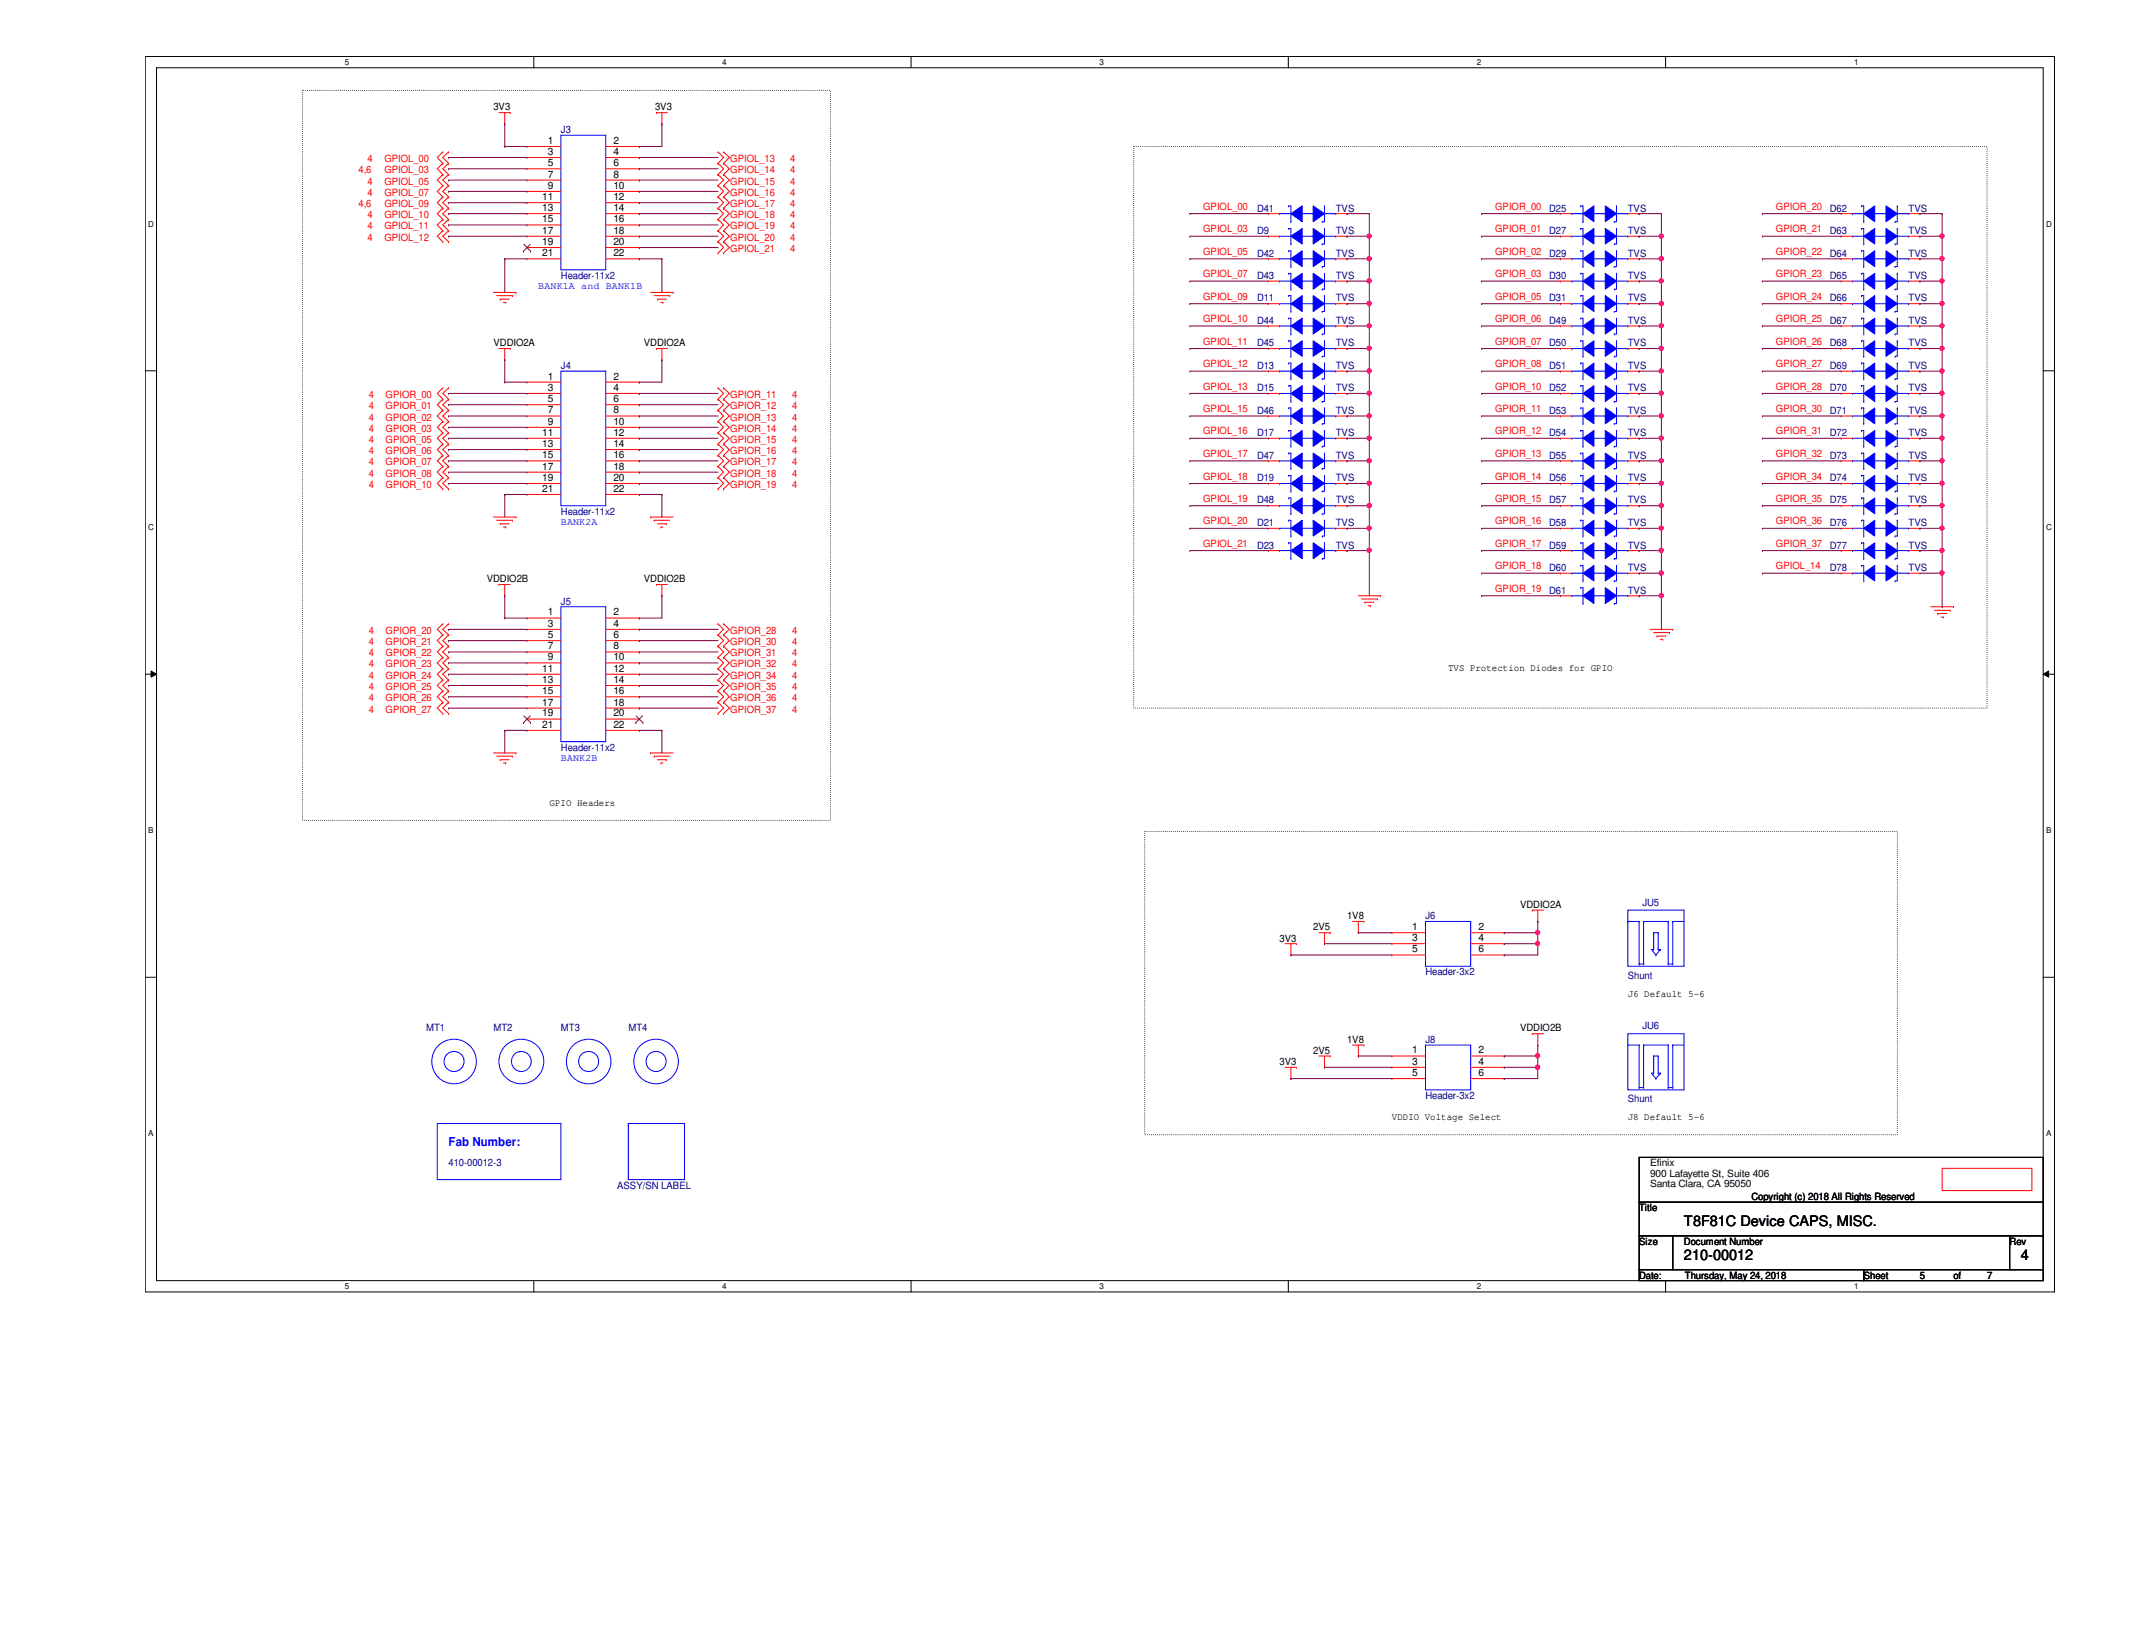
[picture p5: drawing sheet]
<svg xmlns="http://www.w3.org/2000/svg" width="279mm" height="216mm" viewBox="0 0 279 216" stroke-linecap="round" stroke-linejoin="round" font-family="sans-serif">
<defs><g id="words">
<g font-size="1.9">
<text x="220.9" y="160.9">T8F81C Device CAPS, MISC.</text>
<text x="220.9" y="165.3">210-00012</text>
<text x="265.1" y="165.3">4</text>
</g>
<text font-size="1.6" fill="#00f" x="58.8" y="150.4">Fab Number:</text>
<g font-size="1.3">
<text x="64.7" y="14.5">3V3</text>
<text x="85.9" y="14.5">3V3</text>
<text x="71.8" y="18.9">1</text>
<text x="71.8" y="20.3">3</text>
<text x="71.8" y="21.8">5</text>
<text x="71.8" y="23.3">7</text>
<text x="80.5" y="18.9">2</text>
<text x="80.5" y="20.3">4</text>
<text x="80.5" y="21.8">6</text>
<text x="80.5" y="23.3">8</text>
<text x="71.1" y="26.2">11</text>
<text x="71.1" y="27.7">13</text>
<text x="71.1" y="29.2">15</text>
<text x="71.8" y="24.8">9</text>
<text x="80.5" y="24.8">10</text>
<text x="80.5" y="26.2">12</text>
<text x="80.5" y="27.7">14</text>
<text x="80.5" y="29.2">16</text>
<text x="71.1" y="30.6">17</text>
<text x="71.1" y="32.1">19</text>
<text x="71.1" y="33.6">21</text>
<text x="80.5" y="30.6">18</text>
<text x="80.5" y="32.1">20</text>
<text x="80.5" y="33.6">22</text>
<text x="64.7" y="45.4">VDDIO2A</text>
<text x="84.5" y="45.4">VDDIO2A</text>
<text x="71.8" y="49.8">1</text>
<text x="71.8" y="51.3">3</text>
<text x="71.8" y="52.7">5</text>
<text x="80.5" y="49.8">2</text>
<text x="80.5" y="51.3">4</text>
<text x="80.5" y="52.7">6</text>
<text x="71.1" y="57.1">11</text>
<text x="71.1" y="58.6">13</text>
<text x="71.8" y="54.2">7</text>
<text x="71.8" y="55.7">9</text>
<text x="80.5" y="54.2">8</text>
<text x="80.5" y="55.7">10</text>
<text x="80.5" y="57.1">12</text>
<text x="80.5" y="58.6">14</text>
<text x="71.1" y="60.1">15</text>
<text x="71.1" y="61.6">17</text>
<text x="71.1" y="63.1">19</text>
<text x="71.1" y="64.5">21</text>
<text x="80.5" y="60.1">16</text>
<text x="80.5" y="61.6">18</text>
<text x="80.5" y="63.1">20</text>
<text x="80.5" y="64.5">22</text>
<text x="63.8" y="76.4">VDDIO2B</text>
<text x="84.5" y="76.4">VDDIO2B</text>
<text x="71.8" y="80.7">1</text>
<text x="71.8" y="82.2">3</text>
<text x="71.8" y="83.7">5</text>
<text x="80.5" y="80.7">2</text>
<text x="80.5" y="82.2">4</text>
<text x="80.5" y="83.7">6</text>
<text x="71.1" y="88.1">11</text>
<text x="71.1" y="89.6">13</text>
<text x="71.8" y="85.2">7</text>
<text x="71.8" y="86.6">9</text>
<text x="80.5" y="85.2">8</text>
<text x="80.5" y="86.6">10</text>
<text x="80.5" y="88.1">12</text>
<text x="80.5" y="89.6">14</text>
<text x="189.9" y="88">TVS Protection Diodes for GPIO</text>
<text x="71.1" y="91.1">15</text>
<text x="71.1" y="92.5">17</text>
<text x="71.1" y="94">19</text>
<text x="71.1" y="95.5">21</text>
<text x="80.5" y="91.1">16</text>
<text x="80.5" y="92.5">18</text>
<text x="80.5" y="94">20</text>
<text x="80.5" y="95.5">22</text>
<text x="72.1" y="105.7">GPIO Headers</text>
<text x="199.4" y="119.1">VDDIO2A</text>
<text x="167.9" y="123.5">3V3</text>
<text x="172.3" y="122">2V5</text>
<text x="176.7" y="120.6">1V8</text>
<text x="185.3" y="122">1</text>
<text x="185.3" y="123.4">3</text>
<text x="185.3" y="124.9">5</text>
<text x="193.9" y="122">2</text>
<text x="193.9" y="123.4">4</text>
<text x="193.9" y="124.9">6</text>
<text x="213.5" y="130.8">J6 Default 5-6</text>
<text x="176.7" y="136.8">1V8</text>
<text x="199.4" y="135.3">VDDIO2B</text>
<text x="167.9" y="139.7">3V3</text>
<text x="172.3" y="138.3">2V5</text>
<text x="185.3" y="138.2">1</text>
<text x="185.3" y="139.7">3</text>
<text x="185.3" y="141.1">5</text>
<text x="193.9" y="138.2">2</text>
<text x="193.9" y="139.7">4</text>
<text x="193.9" y="141.1">6</text>
<text x="182.6" y="146.9">VDDIO Voltage Select</text>
<text x="213.5" y="146.9">J8 Default 5-6</text>
<text x="216.5" y="153">Efinix</text>
<text x="216.5" y="154.3">900 Lafayette St, Suite 406</text>
<text x="216.5" y="155.7">Santa Clara, CA 95050</text>
<text x="215" y="158.9">Title</text>
<text x="229.7" y="157.4">Copyright (c) 2018 All Rights Reserved</text>
<text x="215" y="163.3">Size</text>
<text x="215" y="167.7">Date:</text>
<text x="220.9" y="163.3">Document Number</text>
<text x="221" y="167.7">Thursday, May 24, 2018</text>
<text x="244.5" y="167.7">Sheet</text>
<text x="251.8" y="167.7">5</text>
<text x="256.2" y="167.7">of</text>
<text x="260.6" y="167.7">7</text>
<text x="263.6" y="163.3">Rev</text>
</g>
<g font-size="1.3" fill="#000080">
<text x="73.6" y="17.4">J3</text>
<text x="164.9" y="27.8">D41</text>
<text x="175.2" y="27.8">TVS</text>
<text x="203.2" y="27.8">D25</text>
<text x="213.5" y="27.8">TVS</text>
<text x="240" y="27.8">D62</text>
<text x="250.4" y="27.8">TVS</text>
<text x="164.9" y="33.7">D42</text>
<text x="164.9" y="30.7">D9</text>
<text x="175.2" y="33.7">TVS</text>
<text x="175.2" y="30.7">TVS</text>
<text x="203.2" y="30.7">D27</text>
<text x="203.2" y="33.7">D29</text>
<text x="213.5" y="30.7">TVS</text>
<text x="213.5" y="33.7">TVS</text>
<text x="240" y="30.7">D63</text>
<text x="240" y="33.7">D64</text>
<text x="250.4" y="30.7">TVS</text>
<text x="250.4" y="33.7">TVS</text>
<text x="73.6" y="36.6">Header-11x2</text>
<text x="164.9" y="39.5">D11</text>
<text x="164.9" y="36.6">D43</text>
<text x="175.2" y="39.5">TVS</text>
<text x="175.2" y="36.6">TVS</text>
<text x="203.2" y="36.6">D30</text>
<text x="203.2" y="39.5">D31</text>
<text x="213.5" y="36.6">TVS</text>
<text x="213.5" y="39.5">TVS</text>
<text x="240" y="36.6">D65</text>
<text x="240" y="39.5">D66</text>
<text x="250.4" y="36.6">TVS</text>
<text x="250.4" y="39.5">TVS</text>
<text x="164.9" y="42.5">D44</text>
<text x="164.9" y="45.4">D45</text>
<text x="175.2" y="42.5">TVS</text>
<text x="175.2" y="45.4">TVS</text>
<text x="203.2" y="42.5">D49</text>
<text x="203.2" y="45.4">D50</text>
<text x="213.5" y="42.5">TVS</text>
<text x="213.5" y="45.4">TVS</text>
<text x="240" y="42.5">D67</text>
<text x="240" y="45.4">D68</text>
<text x="250.4" y="42.5">TVS</text>
<text x="250.4" y="45.4">TVS</text>
<text x="73.6" y="48.4">J4</text>
<text x="164.9" y="48.4">D13</text>
<text x="164.9" y="51.3">D15</text>
<text x="175.2" y="48.4">TVS</text>
<text x="175.2" y="51.3">TVS</text>
<text x="203.2" y="48.4">D51</text>
<text x="203.2" y="51.3">D52</text>
<text x="213.5" y="48.4">TVS</text>
<text x="213.5" y="51.3">TVS</text>
<text x="240" y="48.4">D69</text>
<text x="240" y="51.3">D70</text>
<text x="250.4" y="48.4">TVS</text>
<text x="250.4" y="51.3">TVS</text>
<text x="164.9" y="57.2">D17</text>
<text x="164.9" y="54.3">D46</text>
<text x="175.2" y="57.2">TVS</text>
<text x="175.2" y="54.3">TVS</text>
<text x="203.2" y="54.3">D53</text>
<text x="203.2" y="57.2">D54</text>
<text x="213.5" y="54.3">TVS</text>
<text x="213.5" y="57.2">TVS</text>
<text x="240" y="57.2">D72</text>
<text x="240" y="54.3">D71</text>
<text x="250.4" y="57.2">TVS</text>
<text x="250.4" y="54.3">TVS</text>
<text x="164.9" y="63.1">D19</text>
<text x="164.9" y="60.2">D47</text>
<text x="175.2" y="63.1">TVS</text>
<text x="175.2" y="60.2">TVS</text>
<text x="203.2" y="60.2">D55</text>
<text x="203.2" y="63.1">D56</text>
<text x="213.5" y="60.2">TVS</text>
<text x="213.5" y="63.1">TVS</text>
<text x="240" y="60.2">D73</text>
<text x="240" y="63.1">D74</text>
<text x="250.4" y="60.2">TVS</text>
<text x="250.4" y="63.1">TVS</text>
<text x="73.6" y="67.5">Header-11x2</text>
<text x="164.9" y="69">D21</text>
<text x="164.9" y="72">D23</text>
<text x="164.9" y="66">D48</text>
<text x="175.2" y="69">TVS</text>
<text x="175.2" y="72">TVS</text>
<text x="175.2" y="66">TVS</text>
<text x="203.2" y="66">D57</text>
<text x="203.2" y="69">D58</text>
<text x="203.2" y="72">D59</text>
<text x="213.5" y="66">TVS</text>
<text x="213.5" y="69">TVS</text>
<text x="213.5" y="72">TVS</text>
<text x="240" y="66">D75</text>
<text x="240" y="69">D76</text>
<text x="240" y="72">D77</text>
<text x="250.4" y="66">TVS</text>
<text x="250.4" y="69">TVS</text>
<text x="250.4" y="72">TVS</text>
<text x="203.2" y="77.9">D61</text>
<text x="203.2" y="74.9">D60</text>
<text x="213.5" y="77.9">TVS</text>
<text x="213.5" y="74.9">TVS</text>
<text x="240" y="74.9">D78</text>
<text x="250.4" y="74.9">TVS</text>
<text x="73.6" y="79.3">J5</text>
<text x="73.6" y="98.5">Header-11x2</text>
<text x="215.4" y="118.8">JU5</text>
<text x="187" y="120.6">J6</text>
<text x="187" y="127.9">Header-3x2</text>
<text x="213.5" y="128.4">Shunt</text>
<text x="55.9" y="135.3">MT1</text>
<text x="64.7" y="135.3">MT2</text>
<text x="73.6" y="135.3">MT3</text>
<text x="82.4" y="135.3">MT4</text>
<text x="187" y="136.8">J8</text>
<text x="215.4" y="135">JU6</text>
<text x="187" y="144.1">Header-3x2</text>
<text x="213.5" y="144.6">Shunt</text>
<text x="58.8" y="153">410-00012-3</text>
<text x="80.9" y="155.9">ASSY/SN LABEL</text>
</g>
<g font-size="1.3" fill="#f00">
<text x="47" y="22.7">4,6</text>
<text x="48.2" y="21.3">4</text>
<text x="50.4" y="21.3">GPIOL_00</text>
<text x="50.4" y="22.7">GPIOL_03</text>
<text x="95.8" y="22.7">GPIOL_14</text>
<text x="95.8" y="21.3">GPIOL_13</text>
<text x="103.6" y="22.7">4</text>
<text x="103.6" y="21.3">4</text>
<text x="47" y="27.2">4,6</text>
<text x="48.2" y="24.2">4</text>
<text x="48.2" y="25.7">4</text>
<text x="48.2" y="28.6">4</text>
<text x="50.4" y="24.2">GPIOL_05</text>
<text x="50.4" y="25.7">GPIOL_07</text>
<text x="50.4" y="27.2">GPIOL_09</text>
<text x="50.4" y="28.6">GPIOL_10</text>
<text x="95.8" y="24.2">GPIOL_15</text>
<text x="95.8" y="25.7">GPIOL_16</text>
<text x="95.8" y="27.2">GPIOL_17</text>
<text x="95.8" y="28.6">GPIOL_18</text>
<text x="103.6" y="24.2">4</text>
<text x="103.6" y="25.7">4</text>
<text x="103.6" y="27.2">4</text>
<text x="103.6" y="28.6">4</text>
<text x="157.8" y="27.5">GPIOL_00</text>
<text x="196.1" y="27.5">GPIOR_00</text>
<text x="233" y="27.5">GPIOR_20</text>
<text x="48.2" y="30.1">4</text>
<text x="48.2" y="31.6">4</text>
<text x="50.4" y="30.1">GPIOL_11</text>
<text x="50.4" y="31.6">GPIOL_12</text>
<text x="95.8" y="30.1">GPIOL_19</text>
<text x="95.8" y="31.6">GPIOL_20</text>
<text x="95.8" y="33.1">GPIOL_21</text>
<text x="103.6" y="30.1">4</text>
<text x="103.6" y="31.6">4</text>
<text x="103.6" y="33.1">4</text>
<text x="157.8" y="30.5">GPIOL_03</text>
<text x="157.8" y="33.4">GPIOL_05</text>
<text x="196.1" y="30.5">GPIOR_01</text>
<text x="196.1" y="33.4">GPIOR_02</text>
<text x="233" y="30.5">GPIOR_21</text>
<text x="233" y="33.4">GPIOR_22</text>
<text x="157.8" y="39.3">GPIOL_09</text>
<text x="157.8" y="36.4">GPIOL_07</text>
<text x="196.1" y="36.4">GPIOR_03</text>
<text x="196.1" y="39.3">GPIOR_05</text>
<text x="233" y="36.4">GPIOR_23</text>
<text x="233" y="39.3">GPIOR_24</text>
<text x="157.8" y="42.2">GPIOL_10</text>
<text x="157.8" y="45.2">GPIOL_11</text>
<text x="196.1" y="42.2">GPIOR_06</text>
<text x="196.1" y="45.2">GPIOR_07</text>
<text x="233" y="42.2">GPIOR_25</text>
<text x="233" y="45.2">GPIOR_26</text>
<text x="48.4" y="52.2">4</text>
<text x="48.4" y="53.7">4</text>
<text x="50.6" y="52.2">GPIOR_00</text>
<text x="50.6" y="53.7">GPIOR_01</text>
<text x="95.8" y="52.2">GPIOR_11</text>
<text x="95.8" y="53.7">GPIOR_12</text>
<text x="103.9" y="52.2">4</text>
<text x="103.9" y="53.7">4</text>
<text x="157.8" y="48.2">GPIOL_12</text>
<text x="157.8" y="51.1">GPIOL_13</text>
<text x="196.1" y="48.2">GPIOR_08</text>
<text x="196.1" y="51.1">GPIOR_10</text>
<text x="233" y="48.2">GPIOR_27</text>
<text x="233" y="51.1">GPIOR_28</text>
<text x="48.4" y="55.2">4</text>
<text x="48.4" y="56.6">4</text>
<text x="48.4" y="58.1">4</text>
<text x="48.4" y="59.6">4</text>
<text x="50.6" y="55.2">GPIOR_02</text>
<text x="50.6" y="56.6">GPIOR_03</text>
<text x="50.6" y="58.1">GPIOR_05</text>
<text x="50.6" y="59.6">GPIOR_06</text>
<text x="95.8" y="55.2">GPIOR_13</text>
<text x="95.8" y="56.6">GPIOR_14</text>
<text x="95.8" y="58.1">GPIOR_15</text>
<text x="95.8" y="59.6">GPIOR_16</text>
<text x="103.9" y="55.2">4</text>
<text x="103.9" y="56.6">4</text>
<text x="103.9" y="58.1">4</text>
<text x="103.9" y="59.6">4</text>
<text x="157.8" y="57">GPIOL_16</text>
<text x="157.8" y="54.1">GPIOL_15</text>
<text x="157.8" y="59.9">GPIOL_17</text>
<text x="196.1" y="54.1">GPIOR_11</text>
<text x="196.1" y="57">GPIOR_12</text>
<text x="196.1" y="59.9">GPIOR_13</text>
<text x="233" y="54.1">GPIOR_30</text>
<text x="233" y="57">GPIOR_31</text>
<text x="233" y="59.9">GPIOR_32</text>
<text x="48.4" y="61">4</text>
<text x="48.4" y="62.5">4</text>
<text x="48.4" y="64">4</text>
<text x="50.6" y="61">GPIOR_07</text>
<text x="50.6" y="62.5">GPIOR_08</text>
<text x="50.6" y="64">GPIOR_10</text>
<text x="95.8" y="61">GPIOR_17</text>
<text x="95.8" y="62.5">GPIOR_18</text>
<text x="95.8" y="64">GPIOR_19</text>
<text x="103.9" y="61">4</text>
<text x="103.9" y="62.5">4</text>
<text x="103.9" y="64">4</text>
<text x="157.8" y="62.9">GPIOL_18</text>
<text x="157.8" y="65.8">GPIOL_19</text>
<text x="196.1" y="62.9">GPIOR_14</text>
<text x="196.1" y="65.8">GPIOR_15</text>
<text x="233" y="62.9">GPIOR_34</text>
<text x="233" y="65.8">GPIOR_35</text>
<text x="157.8" y="68.8">GPIOL_20</text>
<text x="157.8" y="71.7">GPIOL_21</text>
<text x="196.1" y="68.8">GPIOR_16</text>
<text x="196.1" y="71.7">GPIOR_17</text>
<text x="233" y="68.8">GPIOR_36</text>
<text x="233" y="71.7">GPIOR_37</text>
<text x="196.1" y="74.7">GPIOR_18</text>
<text x="196.1" y="77.6">GPIOR_19</text>
<text x="233" y="74.7">GPIOL_14</text>
<text x="48.4" y="83.1">4</text>
<text x="50.6" y="83.1">GPIOR_20</text>
<text x="95.8" y="83.1">GPIOR_28</text>
<text x="103.9" y="83.1">4</text>
<text x="48.4" y="84.6">4</text>
<text x="48.4" y="86.1">4</text>
<text x="48.4" y="87.5">4</text>
<text x="48.4" y="89">4</text>
<text x="50.6" y="84.6">GPIOR_21</text>
<text x="50.6" y="86.1">GPIOR_22</text>
<text x="50.6" y="87.5">GPIOR_23</text>
<text x="50.6" y="89">GPIOR_24</text>
<text x="95.8" y="84.6">GPIOR_30</text>
<text x="95.8" y="86.1">GPIOR_31</text>
<text x="95.8" y="87.5">GPIOR_32</text>
<text x="95.8" y="89">GPIOR_34</text>
<text x="103.9" y="84.6">4</text>
<text x="103.9" y="86.1">4</text>
<text x="103.9" y="87.5">4</text>
<text x="103.9" y="89">4</text>
<text x="48.4" y="90.5">4</text>
<text x="48.4" y="92">4</text>
<text x="48.4" y="93.5">4</text>
<text x="50.6" y="90.5">GPIOR_25</text>
<text x="50.6" y="92">GPIOR_26</text>
<text x="50.6" y="93.5">GPIOR_27</text>
<text x="95.8" y="90.5">GPIOR_35</text>
<text x="95.8" y="92">GPIOR_36</text>
<text x="95.8" y="93.5">GPIOR_37</text>
<text x="103.9" y="90.5">4</text>
<text x="103.9" y="92">4</text>
<text x="103.9" y="93.5">4</text>
</g>
<g font-size="1.3" fill="#00f">
<text x="70.6" y="37.9">BANK1A and BANK1B</text>
<text x="73.6" y="68.9">BANK2A</text>
<text x="73.6" y="99.8">BANK2B</text>
</g>
<g font-size="1.1">
<text x="45.3" y="8.6">5</text>
<text x="94.7" y="8.6">4</text>
<text x="144.2" y="8.6">3</text>
<text x="193.7" y="8.6">2</text>
<text x="243.2" y="8.6">1</text>
<text x="19.4" y="29.7">D</text>
<text x="268.4" y="29.7">D</text>
<text x="19.4" y="69.5">C</text>
<text x="268.4" y="69.5">C</text>
<text x="19.4" y="109.3">B</text>
<text x="268.4" y="109.3">B</text>
<text x="19.4" y="149">A</text>
<text x="268.4" y="149">A</text>
<text x="45.3" y="169.1">5</text>
<text x="94.7" y="169.1">4</text>
<text x="144.2" y="169.1">3</text>
<text x="193.7" y="169.1">2</text>
<text x="243.2" y="169.1">1</text>
</g>
</g></defs>
<path d="M19.1 7.4h250.4v162.1h-250.4zM20.5 8.9h247.5v159.1h-247.5z" fill="none" stroke="#000" stroke-width=".13"/>
<g fill="#fff">
<path d="M45.3 7.6h.5v1.2h-.5z"/>
<path d="M45.3 168.1h.5v1.2h-.5z"/>
</g>
<path d="M70 7.4v1.5M70 168v1.5" fill="none" stroke="#000" stroke-width=".13"/>
<g fill="#fff">
<path d="M94.7 7.6h.6v1.2h-.6z"/>
<path d="M94.7 168.1h.6v1.2h-.6z"/>
</g>
<path d="M119.5 7.4v1.5M119.5 168v1.5" fill="none" stroke="#000" stroke-width=".13"/>
<g fill="#fff">
<path d="M144.2 7.6h.6v1.2h-.6z"/>
<path d="M144.2 168.1h.6v1.2h-.6z"/>
</g>
<path d="M169 7.4v1.5M169 168v1.5" fill="none" stroke="#000" stroke-width=".13"/>
<g fill="#fff">
<path d="M193.7 7.6h.6v1.2h-.6z"/>
<path d="M193.7 168.1h.6v1.2h-.6z"/>
</g>
<path d="M218.5 7.4v1.5M218.5 168v1.5" fill="none" stroke="#000" stroke-width=".13"/>
<g fill="#fff">
<path d="M243.2 7.6h.6v1.2h-.6z"/>
<path d="M243.2 168.1h.6v1.2h-.6z"/>
<path d="M19.4 28.7h.8v1.2h-.8z"/>
<path d="M268.4 28.7h.8v1.2h-.8z"/>
<path d="M19.4 68.5h.8v1.2h-.8z"/>
<path d="M268.4 68.5h.8v1.2h-.8z"/>
</g>
<path d="M19.1 48.6h1.4M268 48.6h1.5" fill="none" stroke="#000" stroke-width=".13"/>
<g fill="#fff">
<path d="M19.4 108.3h.8v1.2h-.8z"/>
<path d="M268.4 108.3h.7v1.2h-.7z"/>
</g>
<path d="M19.1 88.4h1.4M19.8 88l.7 .4-.7 .4zM268 88.4l.7-.4v.8zM268 88.4h1.5" fill="none" stroke="#000" stroke-width=".13"/>
<path d="M19.8 88l.7 .4-.7 .4zM268 88.4l.7-.4v.8z" fill="#000"/>
<g fill="#fff">
<path d="M19.4 148h.8v1.2h-.8z"/>
<path d="M268.4 148h.7v1.2h-.7z"/>
</g>
<path d="M19.1 128.2h1.4M268 128.2h1.5" fill="none" stroke="#000" stroke-width=".13"/>
<path d="M254.8 153.2h11.7v3h-11.7z" fill-rule="evenodd" fill="#fff"/>
<g fill="none" stroke="#f00" stroke-width=".13">
<path d="M58.1 19.9h.1M58.1 19.9l-.7 .8 .7 .7M58.8 19.9h.1M58.8 19.9l-.7 .8 .7 .7M65.4 14.8h1.5M66.2 16.3h.1M66.2 14.8v1.5M66.9 14.8h.1M86.1 14.8h.1M86.1 14.8h1.4M86.8 16.3h.1M86.8 14.8v1.5"/>
<path d="M94.2 19.9h.1M94.2 19.9l.7 .8-.7 .7M94.9 19.9h.1M94.9 19.9l.8 .8-.8 .7M58.1 21.4h.1M58.1 22.9h.1M58.1 24.3h.1M58.1 25.8h.1M58.1 27.3h.1M58.1 28.8h.1M58.1 30.3h.1M58.1 31.7h.1"/>
<path d="M58.1 21.4l-.7 .7 .7 .8M58.1 22.9l-.7 .7 .7 .7M58.1 24.3l-.7 .8 .7 .7M58.1 25.8l-.7 .8 .7 .7M58.1 27.3l-.7 .7 .7 .8M58.1 28.8l-.7 .7 .7 .8M58.1 30.3l-.7 .7 .7 .7M58.8 21.4h.1M58.8 22.9h.1M58.8 24.3h.1M58.8 25.8h.1M58.8 27.3h.1"/>
<path d="M58.8 28.8h.1M58.8 30.3h.1M58.8 31.7h.1M58.8 21.4l-.7 .7 .7 .8M58.8 22.9l-.7 .7 .7 .7M58.8 24.3l-.7 .8 .7 .7M58.8 25.8l-.7 .8 .7 .7M58.8 27.3l-.7 .7 .7 .8M58.8 28.8l-.7 .7 .7 .8M58.8 30.3l-.7 .7 .7 .7M64.7 38.4h3M65.2 38.8h2"/>
<path d="M65.6 39.2h.1M65.6 39.2h1.2M66 39.7h.3M66.3 39.7h.1M67.2 38.8h.1M67.7 38.4h.1M85.3 38.4h3M85.8 38.8h2M86.2 39.2h.1M86.2 39.2h1.2M86.7 39.7h.3M87 39.7h.1"/>
<path d="M87.8 38.8h.1M88.3 38.4h.1M94.2 21.4h.1M94.2 22.9h.1M94.2 24.3h.1M94.2 25.8h.1M94.2 27.3h.1M94.2 28.8h.1M94.2 30.3h.1M94.2 31.7h.1M94.2 33.2h.1M94.2 24.3l.7 .8-.7 .7"/>
<path d="M94.2 25.8l.7 .8-.7 .7M94.2 21.4l.7 .7-.7 .8M94.2 22.9l.7 .7-.7 .7M94.2 27.3l.7 .7-.7 .8M94.2 28.8l.7 .7-.7 .8M94.2 30.3l.7 .7-.7 .7M94.2 31.7l.7 .8-.7 .7M94.9 21.4h.1M94.9 22.9h.1M94.9 24.3h.1M94.9 25.8h.1M94.9 27.3h.1"/>
<path d="M94.9 28.8h.1M94.9 30.3h.1M94.9 31.7h.1M94.9 33.2h.1M94.9 21.4l.8 .7-.8 .8M94.9 22.9l.8 .7-.8 .7M94.9 24.3l.8 .8-.8 .7M94.9 25.8l.8 .8-.8 .7M94.9 27.3l.8 .7-.8 .8M94.9 28.8l.8 .7-.8 .8M94.9 30.3l.8 .7-.8 .7M94.9 31.7l.8 .8-.8 .7"/>
<path d="M58.1 50.9h.1M58.1 52.4h.1M58.1 53.8h.1M58.1 55.3h.1M58.1 56.8h.1M58.1 58.3h.1M58.1 59.7h.1M58.1 50.9l-.7 .7 .7 .8M58.1 52.4l-.7 .7 .7 .7M58.1 53.8l-.7 .8 .7 .7M58.1 55.3l-.7 .7 .7 .8M58.1 56.8l-.7 .7 .7 .8"/>
<path d="M58.1 58.3l-.7 .7 .7 .7M58.1 59.7l-.7 .8 .7 .7M58.8 50.9h.1M58.8 52.4h.1M58.8 53.8h.1M58.8 55.3h.1M58.8 56.8h.1M58.8 58.3h.1M58.8 59.7h.1M58.8 50.9l-.7 .7 .7 .8M58.8 52.4l-.7 .7 .7 .7M58.8 53.8l-.7 .8 .7 .7"/>
<path d="M58.8 55.3l-.7 .7 .7 .8M58.8 56.8l-.7 .7 .7 .8M58.8 58.3l-.7 .7 .7 .7M58.8 59.7l-.7 .8 .7 .7M65.4 45.7h1.5M66.2 47.2h.1M66.2 45.7v1.5M66.9 45.7h.1M86.1 45.7h.1M86.1 45.7h1.4M86.8 47.2h.1M86.8 45.7v1.5"/>
<path d="M94.2 50.9h.1M94.2 52.4h.1M94.2 53.8h.1M94.2 55.3h.1M94.2 56.8h.1M94.2 58.3h.1M94.2 59.7h.1M94.2 50.9l.7 .7-.7 .8M94.2 52.4l.7 .7-.7 .7M94.2 53.8l.7 .8-.7 .7M94.2 55.3l.7 .7-.7 .8M94.2 56.8l.7 .7-.7 .8"/>
<path d="M94.2 58.3l.7 .7-.7 .7M94.2 59.7l.7 .8-.7 .7M94.9 50.9h.1M94.9 52.4h.1M94.9 53.8h.1M94.9 55.3h.1M94.9 56.8h.1M94.9 58.3h.1M94.9 59.7h.1M94.9 50.9l.8 .7-.8 .8M94.9 52.4l.8 .7-.8 .7M94.9 53.8l.8 .8-.8 .7"/>
<path d="M94.9 55.3l.8 .7-.8 .8M94.9 56.8l.8 .7-.8 .8M94.9 58.3l.8 .7-.8 .7M94.9 59.7l.8 .8-.8 .7M58.1 61.2h.1M58.1 62.7h.1M58.1 64.1h.1M58.1 61.2l-.7 .7 .7 .8M58.1 62.7l-.7 .7 .7 .7M58.8 61.2h.1M58.8 62.7h.1M58.8 64.1h.1"/>
<path d="M58.8 61.2l-.7 .7 .7 .8M58.8 62.7l-.7 .7 .7 .7M64.7 67.8h3M65.2 68.2h2M65.4 76.7h.1M65.4 76.7h1.5M65.6 68.7h.1M65.6 68.7h1.2M66 69.1h.3M66.2 78.1h.1M66.2 76.7v1.4M66.3 69.1h.1"/>
<path d="M67.2 68.2h.1M67.7 67.8h.1M85.3 67.8h.1M85.3 67.8h3M85.8 68.2h.1M85.8 68.2h2M86.1 76.7h.1M86.1 76.7h1.4M86.2 68.7h1.2M86.7 69.1h.1M86.7 69.1h.3M86.8 78.1h.1"/>
<path d="M86.8 76.7v1.4M87.4 68.7h.1M94.2 61.2h.1M94.2 62.7h.1M94.2 64.1h.1M94.2 61.2l.7 .7-.7 .8M94.2 62.7l.7 .7-.7 .7M94.9 61.2h.1M94.9 62.7h.1M94.9 64.1h.1M94.9 61.2l.8 .7-.8 .8M94.9 62.7l.8 .7-.8 .7"/>
<path d="M178.2 78.1h2.9M178.6 78.6h2.1M179 79h.1M179 79h1.2M179.5 79.5h.3M179.8 79.5h.1M180.7 78.6h.1M181.1 78.1h.1M253.3 79.6h2.9M256.2 79.6h.1M58.1 81.8h.1M58.1 83.3h.1"/>
<path d="M58.1 84.8h.1M58.1 86.2h.1M58.1 87.7h.1M58.1 89.2h.1M58.1 90.6h.1M58.1 92.1h.1M58.1 93.6h.1M58.1 89.2l-.7 .7 .7 .7M58.1 81.8l-.7 .7 .7 .8M58.1 83.3l-.7 .7 .7 .8M58.1 84.8l-.7 .7 .7 .7M58.1 86.2l-.7 .8 .7 .7"/>
<path d="M58.1 87.7l-.7 .7 .7 .8M58.1 90.6l-.7 .8 .7 .7M58.1 92.1l-.7 .8 .7 .7M58.8 81.8h.1M58.8 83.3h.1M58.8 84.8h.1M58.8 86.2h.1M58.8 87.7h.1M58.8 89.2h.1M58.8 90.6h.1M58.8 92.1h.1M58.8 93.6h.1"/>
<path d="M58.8 90.6l-.7 .8 .7 .7M58.8 92.1l-.7 .8 .7 .7M58.8 81.8l-.7 .7 .7 .8M58.8 83.3l-.7 .7 .7 .8M58.8 84.8l-.7 .7 .7 .7M58.8 86.2l-.7 .8 .7 .7M58.8 87.7l-.7 .7 .7 .8M58.8 89.2l-.7 .7 .7 .7M64.7 98.8h3M65.2 99.2h2M65.6 99.7h.1M65.6 99.7h1.2"/>
<path d="M67.2 99.2h.1M67.7 98.8h.1M85.3 98.8h.1M85.3 98.8h3M85.8 99.2h.1M85.8 99.2h2M86.2 99.7h1.2M87.4 99.7h.1M94.2 81.8h.1M94.2 83.3h.1M94.2 84.8h.1M94.2 86.2h.1"/>
<path d="M94.2 87.7h.1M94.2 89.2h.1M94.2 90.6h.1M94.2 92.1h.1M94.2 93.6h.1M94.2 81.8l.7 .7-.7 .8M94.2 83.3l.7 .7-.7 .8M94.2 84.8l.7 .7-.7 .7M94.2 86.2l.7 .8-.7 .7M94.2 87.7l.7 .7-.7 .8M94.2 89.2l.7 .7-.7 .7M94.2 90.6l.7 .8-.7 .7"/>
<path d="M94.2 92.1l.7 .8-.7 .7M94.9 81.8h.1M94.9 83.3h.1M94.9 84.8h.1M94.9 86.2h.1M94.9 87.7h.1M94.9 89.2h.1M94.9 90.6h.1M94.9 92.1h.1M94.9 93.6h.1M94.9 81.8l.8 .7-.8 .8M94.9 83.3l.8 .7-.8 .8"/>
<path d="M94.9 84.8l.8 .7-.8 .7M94.9 86.2l.8 .8-.8 .7M94.9 87.7l.8 .7-.8 .8M94.9 89.2l.8 .7-.8 .7M94.9 90.6l.8 .8-.8 .7M94.9 92.1l.8 .8-.8 .7M216.5 82.5h2.9M216.9 83h2.1M217.3 83.4h.1M217.3 83.4h1.2M217.8 83.9h.3M218.1 83.9h.1"/>
<path d="M219 83h.1M219.4 82.5h.1M253.7 80.1h2.1M254.2 80.5h.1M254.2 80.5h1.2M254.6 80.9h.3M254.9 80.9h.1M255.8 80.1h.1M66 100.1h.3M66.3 100.1h.1M86.7 100.1h.1M86.7 100.1h.3"/>
<path d="M201 119.4h.1M201 119.4h1.5M201.7 119.4v1.5M168.6 123.8h1.5M168.6 140h1.5M169.3 125.3h.1M169.3 123.8v1.5M169.3 140v1.5M170.1 123.8h.1M170.1 140h.1M173 122.3h1.5M173 138.5h1.5"/>
<path d="M173.7 123.8h.1M173.7 140h.1M173.7 122.3v1.5M173.7 138.5v1.5M174.5 122.3h.1M174.5 138.5h.1M177.4 120.9h1.5M177.4 137.1h1.5M178.2 122.3h.1M178.2 138.5h.1M178.2 120.9v1.4M178.2 137.1v1.4"/>
<path d="M178.9 120.9h.1M178.9 137.1h.1M201 135.6h.1M201 135.6h1.5M201.7 120.9h.1M201.7 137.1h.1M201.7 135.6v1.5M169.3 141.5h.1M254.8 153.2h11.7v3h-11.7z"/>
</g>
<path d="M39.7 11.9h69.2v95.7h-69.2zM148.7 19.2h111.9v73.7h-111.9zM150.2 109.1h98.7v39.7h-98.7z" fill="none" stroke="#000" stroke-width=".13" stroke-dasharray="0 .3"/>
<path d="M215 151.8h53v5.9h-53zM215 157.7h53v4.4h-53zM215 162.1h4.4v4.4h-4.4zM215 166.5h29.5v1.5h-29.5zM219.4 162.1h44.2v4.4h-44.2zM244.5 166.5h23.5v1.5h-23.5zM263.6 162.1h4.4v4.4h-4.4z" fill="none" stroke="#000" stroke-width=".13"/>
<path d="M172.3 47.6l1.4 1.1-1.4 1z" fill-rule="evenodd" fill="#00f"/>
<path d="M172.3 47.6l1.4 1.1-1.4 1zM173.7 47.6h.1M173.7 47.6v2.1M173.7 48.7h1.5M175.2 48.7h.1" fill="none" stroke="#00f" stroke-width=".13"/>
<path d="M169.3 48.7l1.5-1.1v2.1z" fill-rule="evenodd" fill="#00f"/>
<path d="M167.9 48.7h.1M167.9 48.7h1.4M169 47.6h.1M169 47.6h.3v2.1M169.3 48.7l1.5-1.1v2.1zM169.3 49.7h.1M170.8 48.7h1.5M172.3 48.7h.1M173.4 49.7h.1M173.4 49.7h.3" fill="none" stroke="#00f" stroke-width=".13"/>
<path d="M166.4 48.7h.1M166.4 48.7h1.5M175.2 48.7h1.5M176.7 48.7h.1" fill="none" stroke="#f00" stroke-width=".13"/>
<path d="M172.3 32.9l1.4 1.1-1.4 1z" fill-rule="evenodd" fill="#00f"/>
<path d="M172.3 32.9l1.4 1.1-1.4 1zM173.7 32.9h.1M173.7 32.9v2.1M173.7 34h1.5M175.2 34h.1" fill="none" stroke="#00f" stroke-width=".13"/>
<path d="M169.3 34l1.5-1.1v2.1z" fill-rule="evenodd" fill="#00f"/>
<g fill="none" stroke="#00f" stroke-width=".13">
<path d="M167.9 34h.1M167.9 34h1.4M169 32.9h.1M169 32.9h.3v2.1M169.3 34l1.5-1.1v2.1zM169.3 35h.1M170.8 34h1.5M172.3 34h.1M173.4 35h.1M173.4 35h.3M82.4 147.4h7.4v7.3h-7.4z"/>
<circle cx="68.4" cy="139.2" r="1.31"/>
<circle cx="68.4" cy="139.2" r="2.94"/>
</g>
<path d="M166.4 34h.1M166.4 34h1.5M175.2 34h1.5M176.7 34h.1" fill="none" stroke="#f00" stroke-width=".13"/>
<path d="M172.3 68.2l1.4 1.1-1.4 1z" fill-rule="evenodd" fill="#00f"/>
<path d="M172.3 68.2l1.4 1.1-1.4 1zM173.7 68.2h.1M173.7 68.2v2.1M173.7 69.3h1.5M175.2 69.3h.1" fill="none" stroke="#00f" stroke-width=".13"/>
<path d="M169.3 69.3l1.5-1.1v2.1z" fill-rule="evenodd" fill="#00f"/>
<path d="M167.9 69.3h.1M167.9 69.3h1.4M169 68.2h.1M169 68.2h.3v2.1M169.3 69.3l1.5-1.1v2.1zM169.3 70.3h.1M170.8 69.3h1.5M172.3 69.3h.1M173.4 70.3h.1M173.4 70.3h.3" fill="none" stroke="#00f" stroke-width=".13"/>
<path d="M166.4 69.3h.1M166.4 69.3h1.5M175.2 69.3h1.5M176.7 69.3h.1" fill="none" stroke="#f00" stroke-width=".13"/>
<path d="M247.4 65.3l1.5 1-1.5 1.1z" fill-rule="evenodd" fill="#00f"/>
<path d="M247.4 65.3l1.5 1-1.5 1.1zM248.9 65.3h.1M248.9 65.3v2.1M248.9 66.3h1.5M250.4 66.3h.1" fill="none" stroke="#00f" stroke-width=".13"/>
<path d="M244.5 66.3l1.4-1v2.1z" fill-rule="evenodd" fill="#00f"/>
<path d="M243 66.3h.1M243 66.3h1.5M244.2 65.3h.1M244.2 65.3h.3v2.1M244.5 66.3l1.4-1v2.1zM244.5 67.4h.1M245.9 66.3h1.5M247.4 66.3h.1M248.6 67.4h.1M248.6 67.4h.3" fill="none" stroke="#00f" stroke-width=".13"/>
<path d="M241.5 66.3h.1M241.5 66.3h1.5M250.4 66.3h1.4M251.8 66.3h.1" fill="none" stroke="#f00" stroke-width=".13"/>
<path d="M210.6 41.7l1.4 1.1-1.4 1z" fill-rule="evenodd" fill="#00f"/>
<path d="M210.6 41.7l1.4 1.1-1.4 1zM212 41.7h.1M212 41.7v2.1M212 42.8h1.5M213.5 42.8h.1" fill="none" stroke="#00f" stroke-width=".13"/>
<path d="M207.6 42.8l1.5-1.1v2.1z" fill-rule="evenodd" fill="#00f"/>
<path d="M206.2 42.8h.1M206.2 42.8h1.4M207.3 41.7h.1M207.3 41.7h.3v2.1M207.6 42.8l1.5-1.1v2.1zM207.6 43.8h.1M209.1 42.8h1.5M210.6 42.8h.1M211.8 43.8h.1M211.8 43.8h.2" fill="none" stroke="#00f" stroke-width=".13"/>
<path d="M204.7 42.8h.1M204.7 42.8h1.5M213.5 42.8h1.5M215 42.8h.1" fill="none" stroke="#f00" stroke-width=".13"/>
<path d="M247.4 35.9l1.5 1-1.5 1z" fill-rule="evenodd" fill="#00f"/>
<path d="M247.4 35.9l1.5 1-1.5 1zM248.9 35.9h.1M248.9 35.9v2M248.9 36.9h1.5M250.4 36.9h.1" fill="none" stroke="#00f" stroke-width=".13"/>
<path d="M244.5 36.9l1.4-1v2z" fill-rule="evenodd" fill="#00f"/>
<g fill="none" stroke="#00f" stroke-width=".13">
<path d="M73.6 17.7h5.9v17.7h-5.9zM243 36.9h.1M243 36.9h1.5M244.2 35.9h.1M244.2 35.9h.3v2M244.5 36.9l1.4-1v2zM244.5 37.9h.1M245.9 36.9h1.5M247.4 36.9h.1M248.6 37.9h.1M248.6 37.9h.3"/>
<circle cx="77.2" cy="139.2" r="2.93"/>
<circle cx="77.2" cy="139.2" r="1.32"/>
</g>
<g fill="none" stroke="#f00" stroke-width=".13">
<path d="M69.1 19.2h.1M69.1 19.2h4.5M79.5 19.2h4.4M83.9 19.2h.1M69.1 20.7h.1M69.1 22.1h.1M69.1 23.6h.1M69.1 25.1h.1M69.1 26.6h.1M69.1 28h.1M69.1 29.5h.1M69.1 31h.1"/>
<path d="M69.1 32.5h.1M69.1 34h.1M69.1 20.7h4.5M69.1 22.1h4.5M69.1 23.6h4.5M69.1 25.1h4.5M69.1 26.6h4.5M69.1 28h4.5M69.1 29.5h4.5M69.1 31h4.5M69.1 32.5h4.5M69.1 34h4.5"/>
<path d="M79.5 20.7h4.4M79.5 22.1h4.4M79.5 23.6h4.4M79.5 25.1h4.4M79.5 26.6h4.4M79.5 28h4.4M79.5 29.5h4.4M79.5 31h4.4M79.5 32.5h4.4M79.5 34h4.4M83.9 20.7h.1M83.9 22.1h.1"/>
<path d="M83.9 23.6h.1M83.9 25.1h.1M83.9 26.6h.1M83.9 28h.1M83.9 29.5h.1M83.9 31h.1M83.9 32.5h.1M83.9 34h.1M241.5 36.9h.1M241.5 36.9h1.5M250.4 36.9h1.4M251.8 36.9h.1"/>
</g>
<path d="M68.7 32.9h.1M68.7 32l.9 .9M69.6 32l-.9 .9M69.6 32.9h.1" fill="none" stroke="#804000" stroke-width=".13"/>
<path d="M210.6 53.5l1.4 1.1-1.4 1z" fill-rule="evenodd" fill="#00f"/>
<path d="M210.6 53.5l1.4 1.1-1.4 1zM212 53.5h.1M212 53.5v2.1M212 54.6h1.5M213.5 54.6h.1" fill="none" stroke="#00f" stroke-width=".13"/>
<path d="M207.6 54.6l1.5-1.1v2.1z" fill-rule="evenodd" fill="#00f"/>
<path d="M206.2 54.6h.1M206.2 54.6h1.4M207.3 53.5h.1M207.3 53.5h.3v2.1M207.6 54.6l1.5-1.1v2.1zM207.6 55.6h.1M209.1 54.6h1.5M210.6 54.6h.1M211.8 55.6h.1M211.8 55.6h.2" fill="none" stroke="#00f" stroke-width=".13"/>
<path d="M204.7 54.6h.1M204.7 54.6h1.5M213.5 54.6h1.5M215 54.6h.1" fill="none" stroke="#f00" stroke-width=".13"/>
<path d="M210.6 65.3l1.4 1-1.4 1.1z" fill-rule="evenodd" fill="#00f"/>
<path d="M210.6 65.3l1.4 1-1.4 1.1zM212 65.3h.1M212 65.3v2.1M212 66.3h1.5M213.5 66.3h.1" fill="none" stroke="#00f" stroke-width=".13"/>
<path d="M207.6 66.3l1.5-1v2.1z" fill-rule="evenodd" fill="#00f"/>
<path d="M206.2 66.3h.1M206.2 66.3h1.4M207.3 65.3h.1M207.3 65.3h.3v2.1M207.6 66.3l1.5-1v2.1zM207.6 67.4h.1M209.1 66.3h1.5M210.6 66.3h.1M211.8 67.4h.1M211.8 67.4h.2" fill="none" stroke="#00f" stroke-width=".13"/>
<path d="M204.7 66.3h.1M204.7 66.3h1.5M213.5 66.3h1.5M215 66.3h.1" fill="none" stroke="#f00" stroke-width=".13"/>
<path d="M210.6 35.9l1.4 1-1.4 1z" fill-rule="evenodd" fill="#00f"/>
<path d="M210.6 35.9l1.4 1-1.4 1zM212 35.9h.1M212 35.9v2M212 36.9h1.5M213.5 36.9h.1" fill="none" stroke="#00f" stroke-width=".13"/>
<path d="M207.6 36.9l1.5-1v2z" fill-rule="evenodd" fill="#00f"/>
<path d="M206.2 36.9h.1M206.2 36.9h1.4M207.3 35.9h.1M207.3 35.9h.3v2M207.6 36.9l1.5-1v2zM207.6 37.9h.1M209.1 36.9h1.5M210.6 36.9h.1M211.8 37.9h.1M211.8 37.9h.2" fill="none" stroke="#00f" stroke-width=".13"/>
<path d="M204.7 36.9h.1M204.7 36.9h1.5M213.5 36.9h1.5M215 36.9h.1" fill="none" stroke="#f00" stroke-width=".13"/>
<path d="M172.3 50.6l1.4 1-1.4 1.1z" fill-rule="evenodd" fill="#00f"/>
<path d="M172.3 50.6l1.4 1-1.4 1.1zM173.7 50.6h.1M173.7 50.6v2.1M173.7 51.6h1.5M175.2 51.6h.1" fill="none" stroke="#00f" stroke-width=".13"/>
<path d="M169.3 51.6l1.5-1v2.1z" fill-rule="evenodd" fill="#00f"/>
<path d="M167.9 51.6h.1M167.9 51.6h1.4M169 50.6h.1M169 50.6h.3v2.1M169.3 51.6l1.5-1v2.1zM169.3 52.7h.1M170.8 51.6h1.5M172.3 51.6h.1M173.4 52.7h.1M173.4 52.7h.3" fill="none" stroke="#00f" stroke-width=".13"/>
<path d="M166.4 51.6h.1M166.4 51.6h1.5M175.2 51.6h1.5M176.7 51.6h.1" fill="none" stroke="#f00" stroke-width=".13"/>
<path d="M247.4 56.5l1.5 1-1.5 1z" fill-rule="evenodd" fill="#00f"/>
<path d="M247.4 56.5l1.5 1-1.5 1zM248.9 56.5h.1M248.9 56.5v2M248.9 57.5h1.5M250.4 57.5h.1" fill="none" stroke="#00f" stroke-width=".13"/>
<path d="M244.5 57.5l1.4-1v2z" fill-rule="evenodd" fill="#00f"/>
<g fill="none" stroke="#00f" stroke-width=".13">
<path d="M243 57.5h.1M243 57.5h1.5M244.2 56.5h.1M244.2 56.5h.3v2M244.5 57.5l1.4-1v2zM244.5 58.5h.1M245.9 57.5h1.5M247.4 57.5h.1M248.6 58.5h.1M248.6 58.5h.3"/>
<circle cx="86.1" cy="139.2" r="2.93"/>
<circle cx="86.1" cy="139.2" r="1.32"/>
</g>
<path d="M241.5 57.5h.1M241.5 57.5h1.5M250.4 57.5h1.4M251.8 57.5h.1" fill="none" stroke="#f00" stroke-width=".13"/>
<path d="M210.6 77.1l1.4 1-1.4 1.1z" fill-rule="evenodd" fill="#00f"/>
<path d="M210.6 77.1l1.4 1-1.4 1.1zM212 77.1h.1M212 77.1v2.1M212 78.1h1.5M213.5 78.1h.1" fill="none" stroke="#00f" stroke-width=".13"/>
<path d="M207.6 78.1l1.5-1v2.1z" fill-rule="evenodd" fill="#00f"/>
<path d="M206.2 78.1h.1M206.2 78.1h1.4M207.3 77.1h.1M207.3 77.1h.3v2.1M207.6 78.1l1.5-1v2.1zM207.6 79.2h.1M209.1 78.1h1.5M210.6 78.1h.1M211.8 79.2h.1M211.8 79.2h.2" fill="none" stroke="#00f" stroke-width=".13"/>
<path d="M204.7 78.1h.1M204.7 78.1h1.5M213.5 78.1h1.5M215 78.1h.1" fill="none" stroke="#f00" stroke-width=".13"/>
<path d="M172.3 71.2l1.4 1-1.4 1.1z" fill-rule="evenodd" fill="#00f"/>
<path d="M172.3 71.2l1.4 1-1.4 1.1zM173.7 71.2h.1M173.7 71.2v2.1M173.7 72.2h1.5M175.2 72.2h.1" fill="none" stroke="#00f" stroke-width=".13"/>
<path d="M169.3 72.2l1.5-1v2.1z" fill-rule="evenodd" fill="#00f"/>
<path d="M167.9 72.2h.1M167.9 72.2h1.4M169 71.2h.1M169 71.2h.3v2.1M169.3 72.2l1.5-1v2.1zM169.3 73.3h.1M170.8 72.2h1.5M172.3 72.2h.1M173.4 73.3h.1M173.4 73.3h.3" fill="none" stroke="#00f" stroke-width=".13"/>
<path d="M166.4 72.2h.1M166.4 72.2h1.5M175.2 72.2h1.5M176.7 72.2h.1" fill="none" stroke="#f00" stroke-width=".13"/>
<path d="M247.4 27l1.5 1-1.5 1.1z" fill-rule="evenodd" fill="#00f"/>
<path d="M247.4 27l1.5 1-1.5 1.1zM248.9 27h.1M248.9 27v2.1M248.9 28h1.5M250.4 28h.1" fill="none" stroke="#00f" stroke-width=".13"/>
<path d="M244.5 28l1.4-1v2.1z" fill-rule="evenodd" fill="#00f"/>
<path d="M243 28h.1M243 28h1.5M244.2 27h.1M244.2 27h.3v2.1M244.5 28l1.4-1v2.1zM244.5 29.1h.1M245.9 28h1.5M247.4 28h.1M248.6 29.1h.1M248.6 29.1h.3M73.6 48.7h5.9v17.6h-5.9zM187 137.1h5.9v5.9h-5.9z" fill="none" stroke="#00f" stroke-width=".13"/>
<g fill="none" stroke="#f00" stroke-width=".13">
<path d="M241.5 28h.1M241.5 28h1.5M250.4 28h1.4M251.8 28h.1M69.1 50.1h.1M69.1 51.6h.1M69.1 53.1h.1M69.1 54.6h.1M69.1 56h.1M69.1 57.5h.1M69.1 59h.1M69.1 50.1h4.5"/>
<path d="M69.1 51.6h4.5M69.1 53.1h4.5M69.1 54.6h4.5M69.1 56h4.5M69.1 57.5h4.5M69.1 59h4.5M79.5 50.1h4.4M79.5 51.6h4.4M79.5 53.1h4.4M79.5 54.6h4.4M79.5 56h4.4M79.5 57.5h4.4"/>
<path d="M79.5 59h4.4M83.9 50.1h.1M83.9 51.6h.1M83.9 53.1h.1M83.9 54.6h.1M83.9 56h.1M83.9 57.5h.1M83.9 59h.1M69.1 60.5h.1M69.1 61.9h.1M69.1 63.4h.1M69.1 64.9h.1"/>
<path d="M69.1 60.5h4.5M69.1 61.9h4.5M69.1 63.4h4.5M69.1 64.9h4.5M79.5 60.5h4.4M79.5 61.9h4.4M79.5 63.4h4.4M79.5 64.9h4.4M83.9 60.5h.1M83.9 61.9h.1M83.9 63.4h.1M83.9 64.9h.1"/>
<path d="M182.6 138.5h.1M182.6 140h.1M182.6 138.5h4.4M182.6 140h4.4M192.9 138.5h4.4M192.9 140h4.4M197.3 138.5h.1M197.3 140h.1M182.6 141.5h.1M182.6 141.5h4.4M192.9 141.5h4.4M197.3 141.5h.1"/>
</g>
<path d="M210.6 27l1.4 1-1.4 1.1z" fill-rule="evenodd" fill="#00f"/>
<path d="M210.6 27l1.4 1-1.4 1.1zM212 27h.1M212 27v2.1M212 28h1.5M213.5 28h.1" fill="none" stroke="#00f" stroke-width=".13"/>
<path d="M207.6 28l1.5-1v2.1z" fill-rule="evenodd" fill="#00f"/>
<path d="M206.2 28h.1M206.2 28h1.4M207.3 27h.1M207.3 27h.3v2.1M207.6 28l1.5-1v2.1zM207.6 29.1h.1M209.1 28h1.5M210.6 28h.1M211.8 29.1h.1M211.8 29.1h.2" fill="none" stroke="#00f" stroke-width=".13"/>
<path d="M204.7 28h.1M204.7 28h1.5M213.5 28h1.5M215 28h.1" fill="none" stroke="#f00" stroke-width=".13"/>
<path d="M247.4 47.6l1.5 1.1-1.5 1z" fill-rule="evenodd" fill="#00f"/>
<path d="M247.4 47.6l1.5 1.1-1.5 1zM248.9 47.6h.1M248.9 47.6v2.1M248.9 48.7h1.5M250.4 48.7h.1" fill="none" stroke="#00f" stroke-width=".13"/>
<path d="M244.5 48.7l1.4-1.1v2.1z" fill-rule="evenodd" fill="#00f"/>
<path d="M243 48.7h.1M243 48.7h1.5M244.2 47.6h.1M244.2 47.6h.3v2.1M244.5 48.7l1.4-1.1v2.1zM244.5 49.7h.1M245.9 48.7h1.5M247.4 48.7h.1M248.6 49.7h.1M248.6 49.7h.3" fill="none" stroke="#00f" stroke-width=".13"/>
<path d="M241.5 48.7h.1M241.5 48.7h1.5M250.4 48.7h1.4M251.8 48.7h.1" fill="none" stroke="#f00" stroke-width=".13"/>
<path d="M172.3 65.3l1.4 1-1.4 1.1z" fill-rule="evenodd" fill="#00f"/>
<path d="M172.3 65.3l1.4 1-1.4 1.1zM173.7 65.3h.1M173.7 65.3v2.1M173.7 66.3h1.5M175.2 66.3h.1" fill="none" stroke="#00f" stroke-width=".13"/>
<path d="M169.3 66.3l1.5-1v2.1z" fill-rule="evenodd" fill="#00f"/>
<path d="M167.9 66.3h.1M167.9 66.3h1.4M169 65.3h.1M169 65.3h.3v2.1M169.3 66.3l1.5-1v2.1zM169.3 67.4h.1M170.8 66.3h1.5M172.3 66.3h.1M173.4 67.4h.1M173.4 67.4h.3" fill="none" stroke="#00f" stroke-width=".13"/>
<path d="M166.4 66.3h.1M166.4 66.3h1.5M175.2 66.3h1.5M176.7 66.3h.1" fill="none" stroke="#f00" stroke-width=".13"/>
<path d="M172.3 41.7l1.4 1.1-1.4 1z" fill-rule="evenodd" fill="#00f"/>
<path d="M172.3 41.7l1.4 1.1-1.4 1zM173.7 41.7h.1M173.7 41.7v2.1M173.7 42.8h1.5M175.2 42.8h.1" fill="none" stroke="#00f" stroke-width=".13"/>
<path d="M169.3 42.8l1.5-1.1v2.1z" fill-rule="evenodd" fill="#00f"/>
<path d="M167.9 42.8h.1M167.9 42.8h1.4M169 41.7h.1M169 41.7h.3v2.1M169.3 42.8l1.5-1.1v2.1zM169.3 43.8h.1M170.8 42.8h1.5M172.3 42.8h.1M173.4 43.8h.1M173.4 43.8h.3" fill="none" stroke="#00f" stroke-width=".13"/>
<path d="M166.4 42.8h.1M166.4 42.8h1.5M175.2 42.8h1.5M176.7 42.8h.1" fill="none" stroke="#f00" stroke-width=".13"/>
<path d="M210.6 44.7l1.4 1-1.4 1z" fill-rule="evenodd" fill="#00f"/>
<path d="M210.6 44.7l1.4 1-1.4 1zM212 44.7h.1M212 44.7v2M212 45.7h1.5M213.5 45.7h.1" fill="none" stroke="#00f" stroke-width=".13"/>
<path d="M207.6 45.7l1.5-1v2z" fill-rule="evenodd" fill="#00f"/>
<path d="M206.2 45.7h.1M206.2 45.7h1.4M207.3 44.7h.1M207.3 44.7h.3v2M207.6 45.7l1.5-1v2zM207.6 46.7h.1M209.1 45.7h1.5M210.6 45.7h.1M211.8 46.7h.1M211.8 46.7h.2" fill="none" stroke="#00f" stroke-width=".13"/>
<path d="M204.7 45.7h.1M204.7 45.7h1.5M213.5 45.7h1.5M215 45.7h.1" fill="none" stroke="#f00" stroke-width=".13"/>
<path d="M247.4 68.2l1.5 1.1-1.5 1z" fill-rule="evenodd" fill="#00f"/>
<path d="M247.4 68.2l1.5 1.1-1.5 1zM248.9 68.2h.1M248.9 68.2v2.1M248.9 69.3h1.5M250.4 69.3h.1" fill="none" stroke="#00f" stroke-width=".13"/>
<path d="M244.5 69.3l1.4-1.1v2.1z" fill-rule="evenodd" fill="#00f"/>
<g fill="none" stroke="#00f" stroke-width=".13">
<path d="M73.6 79.6h5.9v17.7h-5.9zM243 69.3h.1M243 69.3h1.5M244.2 68.2h.1M244.2 68.2h.3v2.1M244.5 69.3l1.4-1.1v2.1zM244.5 70.3h.1M245.9 69.3h1.5M247.4 69.3h.1M248.6 70.3h.1M248.6 70.3h.3M213.5 119.4h7.4v7.3h-7.4z"/>
<path d="M213.5 120.9h.1M213.5 120.9h1.5M215 126.4h.1M215 120.9h.1M215 126.4h.6M215 120.9v5.5M215.6 120.9h.1M215.6 126.4h.1M215.6 120.9h3.2M215.6 120.9v5.5M216.9 122.3h.1M216.9 124.5h.1"/>
<path d="M216.9 122.3v2.2M216.9 124.5h-.3l.6 .8M216.9 122.3h.6M217.2 125.3h.1M217.5 124.5h.1M217.5 122.3h.1M217.5 124.5h.3M217.5 122.3v2.2M217.8 124.5h.1M217.8 124.5l-.6 .8M218.8 126.4h.1M218.8 120.9h.1"/>
<path d="M218.8 126.4h.6M218.8 120.9v5.5M219.4 120.9h.1M219.4 126.4h.1M219.4 120.9h1.5M219.4 120.9v5.5"/>
</g>
<g fill="none" stroke="#f00" stroke-width=".13">
<path d="M241.5 69.3h.1M241.5 69.3h1.5M250.4 69.3h1.4M251.8 69.3h.1M69.1 81.1h.1M69.1 82.5h.1M69.1 84h.1M69.1 85.5h.1M69.1 87h.1M69.1 88.4h.1M69.1 89.9h.1M69.1 91.4h.1"/>
<path d="M69.1 92.9h.1M69.1 94.3h.1M69.1 95.8h.1M69.1 81.1h4.5M69.1 82.5h4.5M69.1 84h4.5M69.1 85.5h4.5M69.1 87h4.5M69.1 88.4h4.5M69.1 89.9h4.5M69.1 91.4h4.5M69.1 92.9h4.5"/>
<path d="M69.1 94.3h4.5M69.1 95.8h4.5M79.5 81.1h4.4M79.5 82.5h4.4M79.5 84h4.4M79.5 85.5h4.4M79.5 87h4.4M79.5 88.4h4.4M79.5 89.9h4.4M79.5 91.4h4.4M79.5 92.9h4.4M79.5 94.3h4.4"/>
<path d="M79.5 95.8h4.4M83.9 81.1h.1M83.9 82.5h.1M83.9 84h.1M83.9 85.5h.1M83.9 87h.1M83.9 88.4h.1M83.9 89.9h.1M83.9 91.4h.1M83.9 92.9h.1M83.9 94.3h.1M83.9 95.8h.1"/>
</g>
<path d="M68.7 94.8h.1M68.7 93.9l.9 .9M69.6 93.9l-.9 .9M69.6 94.8h.1M83.4 94.8h.1M83.4 93.9l.9 .9M84.3 93.9l-.9 .9M84.3 94.8h.1" fill="none" stroke="#804000" stroke-width=".13"/>
<path d="M210.6 56.5l1.4 1-1.4 1z" fill-rule="evenodd" fill="#00f"/>
<path d="M210.6 56.5l1.4 1-1.4 1zM212 56.5h.1M212 56.5v2M212 57.5h1.5M213.5 57.5h.1" fill="none" stroke="#00f" stroke-width=".13"/>
<path d="M207.6 57.5l1.5-1v2z" fill-rule="evenodd" fill="#00f"/>
<path d="M206.2 57.5h.1M206.2 57.5h1.4M207.3 56.5h.1M207.3 56.5h.3v2M207.6 57.5l1.5-1v2zM207.6 58.5h.1M209.1 57.5h1.5M210.6 57.5h.1M211.8 58.5h.1M211.8 58.5h.2" fill="none" stroke="#00f" stroke-width=".13"/>
<path d="M204.7 57.5h.1M204.7 57.5h1.5M213.5 57.5h1.5M215 57.5h.1" fill="none" stroke="#f00" stroke-width=".13"/>
<path d="M247.4 38.8l1.5 1-1.5 1.1z" fill-rule="evenodd" fill="#00f"/>
<path d="M247.4 38.8l1.5 1-1.5 1.1zM248.9 38.8h.1M248.9 38.8v2.1M248.9 39.8h1.5M250.4 39.8h.1" fill="none" stroke="#00f" stroke-width=".13"/>
<path d="M244.5 39.8l1.4-1v2.1z" fill-rule="evenodd" fill="#00f"/>
<path d="M243 39.8h.1M243 39.8h1.5M244.2 38.8h.1M244.2 38.8h.3v2.1M244.5 39.8l1.4-1v2.1zM245.9 39.8h1.5M247.4 39.8h.1M244.5 40.9h.1M248.6 40.9h.1M248.6 40.9h.3" fill="none" stroke="#00f" stroke-width=".13"/>
<path d="M241.5 39.8h.1M241.5 39.8h1.5M250.4 39.8h1.4M251.8 39.8h.1" fill="none" stroke="#f00" stroke-width=".13"/>
<path d="M172.3 30l1.4 1-1.4 1z" fill-rule="evenodd" fill="#00f"/>
<path d="M172.3 30l1.4 1-1.4 1zM173.7 30h.1M173.7 30v2M173.7 31h1.5M175.2 31h.1" fill="none" stroke="#00f" stroke-width=".13"/>
<path d="M169.3 31l1.5-1v2z" fill-rule="evenodd" fill="#00f"/>
<path d="M167.9 31h.1M167.9 31h1.4M169 30h.1M169 30h.3v2M169.3 31l1.5-1v2zM169.3 32h.1M170.8 31h1.5M172.3 31h.1M173.4 32h.1M173.4 32h.3" fill="none" stroke="#00f" stroke-width=".13"/>
<path d="M166.4 31h.1M166.4 31h1.5M175.2 31h1.5M176.7 31h.1" fill="none" stroke="#f00" stroke-width=".13"/>
<path d="M210.6 68.2l1.4 1.1-1.4 1z" fill-rule="evenodd" fill="#00f"/>
<path d="M210.6 68.2l1.4 1.1-1.4 1zM212 68.2h.1M212 68.2v2.1M212 69.3h1.5M213.5 69.3h.1" fill="none" stroke="#00f" stroke-width=".13"/>
<path d="M207.6 69.3l1.5-1.1v2.1z" fill-rule="evenodd" fill="#00f"/>
<path d="M206.2 69.3h.1M206.2 69.3h1.4M207.3 68.2h.1M207.3 68.2h.3v2.1M207.6 69.3l1.5-1.1v2.1zM207.6 70.3h.1M209.1 69.3h1.5M210.6 69.3h.1M211.8 70.3h.1M211.8 70.3h.2" fill="none" stroke="#00f" stroke-width=".13"/>
<path d="M204.7 69.3h.1M204.7 69.3h1.5M213.5 69.3h1.5M215 69.3h.1" fill="none" stroke="#f00" stroke-width=".13"/>
<path d="M172.3 27l1.4 1-1.4 1.1z" fill-rule="evenodd" fill="#00f"/>
<path d="M172.3 27l1.4 1-1.4 1.1zM173.7 27h.1M173.7 27v2.1M173.7 28h1.5M175.2 28h.1" fill="none" stroke="#00f" stroke-width=".13"/>
<path d="M169.3 28l1.5-1v2.1z" fill-rule="evenodd" fill="#00f"/>
<path d="M167.9 28h.1M167.9 28h1.4M169 27h.1M169 27h.3v2.1M169.3 28l1.5-1v2.1zM169.3 29.1h.1M170.8 28h1.5M172.3 28h.1M173.4 29.1h.1M173.4 29.1h.3" fill="none" stroke="#00f" stroke-width=".13"/>
<path d="M166.4 28h.1M166.4 28h1.5M175.2 28h1.5M176.7 28h.1" fill="none" stroke="#f00" stroke-width=".13"/>
<path d="M210.6 38.8l1.4 1-1.4 1.1z" fill-rule="evenodd" fill="#00f"/>
<path d="M210.6 38.8l1.4 1-1.4 1.1zM212 38.8h.1M212 38.8v2.1M212 39.8h1.5M213.5 39.8h.1" fill="none" stroke="#00f" stroke-width=".13"/>
<path d="M207.6 39.8l1.5-1v2.1z" fill-rule="evenodd" fill="#00f"/>
<path d="M206.2 39.8h.1M206.2 39.8h1.4M207.3 38.8h.1M207.3 38.8h.3v2.1M207.6 39.8l1.5-1v2.1zM209.1 39.8h1.5M210.6 39.8h.1M207.6 40.9h.1M211.8 40.9h.1M211.8 40.9h.2" fill="none" stroke="#00f" stroke-width=".13"/>
<path d="M204.7 39.8h.1M204.7 39.8h1.5M213.5 39.8h1.5M215 39.8h.1" fill="none" stroke="#f00" stroke-width=".13"/>
<path d="M247.4 59.4l1.5 1.1-1.5 1z" fill-rule="evenodd" fill="#00f"/>
<path d="M247.4 59.4l1.5 1.1-1.5 1zM248.9 59.4h.1M248.9 59.4v2.1M248.9 60.5h1.5M250.4 60.5h.1" fill="none" stroke="#00f" stroke-width=".13"/>
<path d="M244.5 60.5l1.4-1.1v2.1z" fill-rule="evenodd" fill="#00f"/>
<path d="M244.2 59.4h.1M244.2 59.4h.3v2.1M243 60.5h.1M243 60.5h1.5M244.5 60.5l1.4-1.1v2.1zM244.5 61.5h.1M245.9 60.5h1.5M247.4 60.5h.1M248.6 61.5h.1M248.6 61.5h.3" fill="none" stroke="#00f" stroke-width=".13"/>
<path d="M241.5 60.5h.1M241.5 60.5h1.5M250.4 60.5h1.4M251.8 60.5h.1" fill="none" stroke="#f00" stroke-width=".13"/>
<path d="M247.4 30l1.5 1-1.5 1z" fill-rule="evenodd" fill="#00f"/>
<path d="M247.4 30l1.5 1-1.5 1zM248.9 30h.1M248.9 30v2M248.9 31h1.5M250.4 31h.1" fill="none" stroke="#00f" stroke-width=".13"/>
<path d="M244.5 31l1.4-1v2z" fill-rule="evenodd" fill="#00f"/>
<path d="M243 31h.1M243 31h1.5M244.2 30h.1M244.2 30h.3v2M244.5 31l1.4-1v2zM244.5 32h.1M245.9 31h1.5M247.4 31h.1M248.6 32h.1M248.6 32h.3" fill="none" stroke="#00f" stroke-width=".13"/>
<path d="M241.5 31h.1M241.5 31h1.5M250.4 31h1.4M251.8 31h.1" fill="none" stroke="#f00" stroke-width=".13"/>
<path d="M172.3 44.7l1.4 1-1.4 1z" fill-rule="evenodd" fill="#00f"/>
<path d="M172.3 44.7l1.4 1-1.4 1zM173.7 44.7h.1M173.7 44.7v2M173.7 45.7h1.5M175.2 45.7h.1" fill="none" stroke="#00f" stroke-width=".13"/>
<path d="M169.3 45.7l1.5-1v2z" fill-rule="evenodd" fill="#00f"/>
<path d="M167.9 45.7h.1M167.9 45.7h1.4M169 44.7h.1M169 44.7h.3v2M169.3 45.7l1.5-1v2zM169.3 46.7h.1M170.8 45.7h1.5M172.3 45.7h.1M173.4 46.7h.1M173.4 46.7h.3" fill="none" stroke="#00f" stroke-width=".13"/>
<path d="M166.4 45.7h.1M166.4 45.7h1.5M175.2 45.7h1.5M176.7 45.7h.1" fill="none" stroke="#f00" stroke-width=".13"/>
<path d="M210.6 30l1.4 1-1.4 1z" fill-rule="evenodd" fill="#00f"/>
<path d="M210.6 30l1.4 1-1.4 1zM212 30h.1M212 30v2M212 31h1.5M213.5 31h.1" fill="none" stroke="#00f" stroke-width=".13"/>
<path d="M207.6 31l1.5-1v2z" fill-rule="evenodd" fill="#00f"/>
<path d="M206.2 31h.1M206.2 31h1.4M207.3 30h.1M207.3 30h.3v2M207.6 31l1.5-1v2zM207.6 32h.1M209.1 31h1.5M210.6 31h.1M211.8 32h.1M211.8 32h.2" fill="none" stroke="#00f" stroke-width=".13"/>
<path d="M204.7 31h.1M204.7 31h1.5M213.5 31h1.5M215 31h.1" fill="none" stroke="#f00" stroke-width=".13"/>
<path d="M247.4 50.6l1.5 1-1.5 1.1z" fill-rule="evenodd" fill="#00f"/>
<path d="M247.4 50.6l1.5 1-1.5 1.1zM248.9 50.6h.1M248.9 50.6v2.1M248.9 51.6h1.5M250.4 51.6h.1" fill="none" stroke="#00f" stroke-width=".13"/>
<path d="M244.5 51.6l1.4-1v2.1z" fill-rule="evenodd" fill="#00f"/>
<path d="M243 51.6h.1M243 51.6h1.5M244.2 50.6h.1M244.2 50.6h.3v2.1M244.5 51.6l1.4-1v2.1zM244.5 52.7h.1M245.9 51.6h1.5M247.4 51.6h.1M248.6 52.7h.1M248.6 52.7h.3" fill="none" stroke="#00f" stroke-width=".13"/>
<path d="M241.5 51.6h.1M241.5 51.6h1.5M250.4 51.6h1.4M251.8 51.6h.1" fill="none" stroke="#f00" stroke-width=".13"/>
<path d="M247.4 74.2l1.5 1-1.5 1z" fill-rule="evenodd" fill="#00f"/>
<path d="M247.4 74.2l1.5 1-1.5 1zM248.9 74.2h.1M248.9 74.2v2M248.9 75.2h1.5M250.4 75.2h.1" fill="none" stroke="#00f" stroke-width=".13"/>
<path d="M244.5 75.2l1.4-1v2z" fill-rule="evenodd" fill="#00f"/>
<path d="M243 75.2h.1M243 75.2h1.5M244.2 74.2h.1M244.2 74.2h.3v2M244.5 75.2l1.4-1v2zM244.5 76.2h.1M245.9 75.2h1.5M247.4 75.2h.1M248.6 76.2h.1M248.6 76.2h.3" fill="none" stroke="#00f" stroke-width=".13"/>
<path d="M241.5 75.2h.1M241.5 75.2h1.5M250.4 75.2h1.4M251.8 75.2h.1" fill="none" stroke="#f00" stroke-width=".13"/>
<path d="M210.6 47.6l1.4 1.1-1.4 1z" fill-rule="evenodd" fill="#00f"/>
<path d="M210.6 47.6l1.4 1.1-1.4 1zM212 47.6h.1M212 47.6v2.1M212 48.7h1.5M213.5 48.7h.1" fill="none" stroke="#00f" stroke-width=".13"/>
<path d="M207.6 48.7l1.5-1.1v2.1z" fill-rule="evenodd" fill="#00f"/>
<path d="M206.2 48.7h.1M206.2 48.7h1.4M207.3 47.6h.1M207.3 47.6h.3v2.1M207.6 48.7l1.5-1.1v2.1zM207.6 49.7h.1M209.1 48.7h1.5M210.6 48.7h.1M211.8 49.7h.1M211.8 49.7h.2" fill="none" stroke="#00f" stroke-width=".13"/>
<path d="M204.7 48.7h.1M204.7 48.7h1.5M213.5 48.7h1.5M215 48.7h.1" fill="none" stroke="#f00" stroke-width=".13"/>
<path d="M210.6 59.4l1.4 1.1-1.4 1z" fill-rule="evenodd" fill="#00f"/>
<path d="M210.6 59.4l1.4 1.1-1.4 1zM212 59.4h.1M212 59.4v2.1M212 60.5h1.5M213.5 60.5h.1" fill="none" stroke="#00f" stroke-width=".13"/>
<path d="M207.6 60.5l1.5-1.1v2.1z" fill-rule="evenodd" fill="#00f"/>
<path d="M207.3 59.4h.1M207.3 59.4h.3v2.1M206.2 60.5h.1M206.2 60.5h1.4M207.6 60.5l1.5-1.1v2.1zM207.6 61.5h.1M209.1 60.5h1.5M210.6 60.5h.1M211.8 61.5h.1M211.8 61.5h.2" fill="none" stroke="#00f" stroke-width=".13"/>
<path d="M204.7 60.5h.1M204.7 60.5h1.5M213.5 60.5h1.5M215 60.5h.1" fill="none" stroke="#f00" stroke-width=".13"/>
<path d="M172.3 38.8l1.4 1-1.4 1.1z" fill-rule="evenodd" fill="#00f"/>
<path d="M172.3 38.8l1.4 1-1.4 1.1zM173.7 38.8h.1M173.7 38.8v2.1M173.7 39.8h1.5M175.2 39.8h.1" fill="none" stroke="#00f" stroke-width=".13"/>
<path d="M169.3 39.8l1.5-1v2.1z" fill-rule="evenodd" fill="#00f"/>
<path d="M167.9 39.8h.1M167.9 39.8h1.4M169 38.8h.1M169 38.8h.3v2.1M169.3 39.8l1.5-1v2.1zM170.8 39.8h1.5M172.3 39.8h.1M169.3 40.9h.1M173.4 40.9h.1M173.4 40.9h.3" fill="none" stroke="#00f" stroke-width=".13"/>
<path d="M166.4 39.8h.1M166.4 39.8h1.5M175.2 39.8h1.5M176.7 39.8h.1" fill="none" stroke="#f00" stroke-width=".13"/>
<path d="M247.4 71.2l1.5 1-1.5 1.1z" fill-rule="evenodd" fill="#00f"/>
<path d="M247.4 71.2l1.5 1-1.5 1.1zM248.9 71.2h.1M248.9 71.2v2.1M248.9 72.2h1.5M250.4 72.2h.1" fill="none" stroke="#00f" stroke-width=".13"/>
<path d="M244.5 72.2l1.4-1v2.1z" fill-rule="evenodd" fill="#00f"/>
<path d="M243 72.2h.1M243 72.2h1.5M244.2 71.2h.1M244.2 71.2h.3v2.1M244.5 72.2l1.4-1v2.1zM244.5 73.3h.1M245.9 72.2h1.5M247.4 72.2h.1M248.6 73.3h.1M248.6 73.3h.3" fill="none" stroke="#00f" stroke-width=".13"/>
<path d="M241.5 72.2h.1M241.5 72.2h1.5M250.4 72.2h1.4M251.8 72.2h.1" fill="none" stroke="#f00" stroke-width=".13"/>
<path d="M210.6 71.2l1.4 1-1.4 1.1z" fill-rule="evenodd" fill="#00f"/>
<path d="M210.6 71.2l1.4 1-1.4 1.1zM212 71.2h.1M212 71.2v2.1M212 72.2h1.5M213.5 72.2h.1" fill="none" stroke="#00f" stroke-width=".13"/>
<path d="M207.6 72.2l1.5-1v2.1z" fill-rule="evenodd" fill="#00f"/>
<path d="M206.2 72.2h.1M206.2 72.2h1.4M207.3 71.2h.1M207.3 71.2h.3v2.1M207.6 72.2l1.5-1v2.1zM207.6 73.3h.1M209.1 72.2h1.5M210.6 72.2h.1M211.8 73.3h.1M211.8 73.3h.2M187 120.9h5.9v5.8h-5.9z" fill="none" stroke="#00f" stroke-width=".13"/>
<g fill="none" stroke="#f00" stroke-width=".13">
<path d="M204.7 72.2h.1M204.7 72.2h1.5M213.5 72.2h1.5M215 72.2h.1M182.6 122.3h.1M182.6 123.8h.1M182.6 125.3h.1M182.6 122.3h4.4M182.6 123.8h4.4M182.6 125.3h4.4M192.9 122.3h4.4M192.9 123.8h4.4"/>
<path d="M192.9 125.3h4.4M197.3 122.3h.1M197.3 123.8h.1M197.3 125.3h.1"/>
</g>
<path d="M247.4 41.7l1.5 1.1-1.5 1z" fill-rule="evenodd" fill="#00f"/>
<path d="M247.4 41.7l1.5 1.1-1.5 1zM248.9 41.7h.1M248.9 41.7v2.1M248.9 42.8h1.5M250.4 42.8h.1" fill="none" stroke="#00f" stroke-width=".13"/>
<path d="M244.5 42.8l1.4-1.1v2.1z" fill-rule="evenodd" fill="#00f"/>
<path d="M243 42.8h.1M243 42.8h1.5M244.2 41.7h.1M244.2 41.7h.3v2.1M244.5 42.8l1.4-1.1v2.1zM244.5 43.8h.1M245.9 42.8h1.5M247.4 42.8h.1M248.6 43.8h.1M248.6 43.8h.3" fill="none" stroke="#00f" stroke-width=".13"/>
<path d="M241.5 42.8h.1M241.5 42.8h1.5M250.4 42.8h1.4M251.8 42.8h.1" fill="none" stroke="#f00" stroke-width=".13"/>
<path d="M172.3 35.9l1.4 1-1.4 1z" fill-rule="evenodd" fill="#00f"/>
<path d="M172.3 35.9l1.4 1-1.4 1zM173.7 35.9h.1M173.7 35.9v2M173.7 36.9h1.5M175.2 36.9h.1" fill="none" stroke="#00f" stroke-width=".13"/>
<path d="M169.3 36.9l1.5-1v2z" fill-rule="evenodd" fill="#00f"/>
<path d="M167.9 36.9h.1M167.9 36.9h1.4M169 35.9h.1M169 35.9h.3v2M169.3 36.9l1.5-1v2zM169.3 37.9h.1M170.8 36.9h1.5M172.3 36.9h.1M173.4 37.9h.1M173.4 37.9h.3" fill="none" stroke="#00f" stroke-width=".13"/>
<path d="M166.4 36.9h.1M166.4 36.9h1.5M175.2 36.9h1.5M176.7 36.9h.1" fill="none" stroke="#f00" stroke-width=".13"/>
<path d="M172.3 56.5l1.4 1-1.4 1z" fill-rule="evenodd" fill="#00f"/>
<path d="M172.3 56.5l1.4 1-1.4 1zM173.7 56.5h.1M173.7 56.5v2M173.7 57.5h1.5M175.2 57.5h.1" fill="none" stroke="#00f" stroke-width=".13"/>
<path d="M169.3 57.5l1.5-1v2z" fill-rule="evenodd" fill="#00f"/>
<path d="M167.9 57.5h.1M167.9 57.5h1.4M169 56.5h.1M169 56.5h.3v2M169.3 57.5l1.5-1v2zM169.3 58.5h.1M170.8 57.5h1.5M172.3 57.5h.1M173.4 58.5h.1M173.4 58.5h.3M57.4 147.4h16.2v7.3h-16.2z" fill="none" stroke="#00f" stroke-width=".13"/>
<path d="M166.4 57.5h.1M166.4 57.5h1.5M175.2 57.5h1.5M176.7 57.5h.1" fill="none" stroke="#f00" stroke-width=".13"/>
<path d="M247.4 62.4l1.5 1-1.5 1z" fill-rule="evenodd" fill="#00f"/>
<path d="M247.4 62.4l1.5 1-1.5 1zM248.9 62.4h.1M248.9 62.4v2M248.9 63.4h1.5M250.4 63.4h.1" fill="none" stroke="#00f" stroke-width=".13"/>
<path d="M244.5 63.4l1.4-1v2z" fill-rule="evenodd" fill="#00f"/>
<path d="M243 63.4h.1M243 63.4h1.5M244.2 62.4h.1M244.2 62.4h.3v2M244.5 63.4l1.4-1v2zM244.5 64.4h.1M245.9 63.4h1.5M247.4 63.4h.1M248.6 64.4h.1M248.6 64.4h.3" fill="none" stroke="#00f" stroke-width=".13"/>
<path d="M241.5 63.4h.1M241.5 63.4h1.5M250.4 63.4h1.4M251.8 63.4h.1" fill="none" stroke="#f00" stroke-width=".13"/>
<path d="M247.4 32.9l1.5 1.1-1.5 1z" fill-rule="evenodd" fill="#00f"/>
<path d="M247.4 32.9l1.5 1.1-1.5 1zM248.9 32.9h.1M248.9 32.9v2.1M248.9 34h1.5M250.4 34h.1" fill="none" stroke="#00f" stroke-width=".13"/>
<path d="M244.5 34l1.4-1.1v2.1z" fill-rule="evenodd" fill="#00f"/>
<path d="M243 34h.1M243 34h1.5M244.2 32.9h.1M244.2 32.9h.3v2.1M244.5 34l1.4-1.1v2.1zM244.5 35h.1M245.9 34h1.5M247.4 34h.1M248.6 35h.1M248.6 35h.3" fill="none" stroke="#00f" stroke-width=".13"/>
<path d="M241.5 34h.1M241.5 34h1.5M250.4 34h1.4M251.8 34h.1" fill="none" stroke="#f00" stroke-width=".13"/>
<path d="M210.6 50.6l1.4 1-1.4 1.1z" fill-rule="evenodd" fill="#00f"/>
<path d="M210.6 50.6l1.4 1-1.4 1.1zM212 50.6h.1M212 50.6v2.1M212 51.6h1.5M213.5 51.6h.1" fill="none" stroke="#00f" stroke-width=".13"/>
<path d="M207.6 51.6l1.5-1v2.1z" fill-rule="evenodd" fill="#00f"/>
<path d="M206.2 51.6h.1M206.2 51.6h1.4M207.3 50.6h.1M207.3 50.6h.3v2.1M207.6 51.6l1.5-1v2.1zM207.6 52.7h.1M209.1 51.6h1.5M210.6 51.6h.1M211.8 52.7h.1M211.8 52.7h.2" fill="none" stroke="#00f" stroke-width=".13"/>
<path d="M204.7 51.6h.1M204.7 51.6h1.5M213.5 51.6h1.5M215 51.6h.1" fill="none" stroke="#f00" stroke-width=".13"/>
<path d="M210.6 32.9l1.4 1.1-1.4 1z" fill-rule="evenodd" fill="#00f"/>
<path d="M210.6 32.9l1.4 1.1-1.4 1zM212 32.9h.1M212 32.9v2.1M212 34h1.5M213.5 34h.1" fill="none" stroke="#00f" stroke-width=".13"/>
<path d="M207.6 34l1.5-1.1v2.1z" fill-rule="evenodd" fill="#00f"/>
<path d="M206.2 34h.1M206.2 34h1.4M207.3 32.9h.1M207.3 32.9h.3v2.1M207.6 34l1.5-1.1v2.1zM207.6 35h.1M209.1 34h1.5M210.6 34h.1M211.8 35h.1M211.8 35h.2" fill="none" stroke="#00f" stroke-width=".13"/>
<path d="M204.7 34h.1M204.7 34h1.5M213.5 34h1.5M215 34h.1" fill="none" stroke="#f00" stroke-width=".13"/>
<path d="M247.4 53.5l1.5 1.1-1.5 1z" fill-rule="evenodd" fill="#00f"/>
<path d="M247.4 53.5l1.5 1.1-1.5 1zM248.9 53.5h.1M248.9 53.5v2.1M248.9 54.6h1.5M250.4 54.6h.1" fill="none" stroke="#00f" stroke-width=".13"/>
<path d="M244.5 54.6l1.4-1.1v2.1z" fill-rule="evenodd" fill="#00f"/>
<path d="M243 54.6h.1M243 54.6h1.5M244.2 53.5h.1M244.2 53.5h.3v2.1M244.5 54.6l1.4-1.1v2.1zM244.5 55.6h.1M245.9 54.6h1.5M247.4 54.6h.1M248.6 55.6h.1M248.6 55.6h.3" fill="none" stroke="#00f" stroke-width=".13"/>
<path d="M241.5 54.6h.1M241.5 54.6h1.5M250.4 54.6h1.4M251.8 54.6h.1" fill="none" stroke="#f00" stroke-width=".13"/>
<path d="M172.3 62.4l1.4 1-1.4 1z" fill-rule="evenodd" fill="#00f"/>
<path d="M172.3 62.4l1.4 1-1.4 1zM173.7 62.4h.1M173.7 62.4v2M173.7 63.4h1.5M175.2 63.4h.1" fill="none" stroke="#00f" stroke-width=".13"/>
<path d="M169.3 63.4l1.5-1v2z" fill-rule="evenodd" fill="#00f"/>
<path d="M167.9 63.4h.1M167.9 63.4h1.4M169 62.4h.1M169 62.4h.3v2M169.3 63.4l1.5-1v2zM169.3 64.4h.1M170.8 63.4h1.5M172.3 63.4h.1M173.4 64.4h.1M173.4 64.4h.3" fill="none" stroke="#00f" stroke-width=".13"/>
<path d="M166.4 63.4h.1M166.4 63.4h1.5M175.2 63.4h1.5M176.7 63.4h.1" fill="none" stroke="#f00" stroke-width=".13"/>
<path d="M210.6 62.4l1.4 1-1.4 1z" fill-rule="evenodd" fill="#00f"/>
<path d="M210.6 62.4l1.4 1-1.4 1zM212 62.4h.1M212 62.4v2M212 63.4h1.5M213.5 63.4h.1" fill="none" stroke="#00f" stroke-width=".13"/>
<path d="M207.6 63.4l1.5-1v2z" fill-rule="evenodd" fill="#00f"/>
<g fill="none" stroke="#00f" stroke-width=".13">
<path d="M206.2 63.4h.1M206.2 63.4h1.4M207.3 62.4h.1M207.3 62.4h.3v2M207.6 63.4l1.5-1v2zM207.6 64.4h.1M209.1 63.4h1.5M210.6 63.4h.1M211.8 64.4h.1M211.8 64.4h.2M213.5 135.6h7.4v7.4h-7.4zM213.5 137.1h.1"/>
<path d="M213.5 137.1h1.5M215 137.1h.1M215 137.1v5.6M215.6 137.1h.1M215.6 137.1h3.2M215.6 137.1v5.6M216.9 138.5h.1M216.9 138.5v2.3M216.9 138.5h.6M217.5 138.5h.1M217.5 138.5v2.3M218.8 137.1h.1"/>
<path d="M218.8 137.1v5.6M219.4 137.1h.1M219.4 137.1h1.5M219.4 137.1v5.6M215 142.7h.1M215 142.7h.6M215.6 142.7h.1M216.9 140.8h.1M216.9 140.8h-.3l.6 .7M217.2 141.5h.1M217.5 140.8h.1M217.5 140.8h.3"/>
<path d="M217.8 140.8h.1M217.8 140.8l-.6 .7M218.8 142.7h.1M218.8 142.7h.6M219.4 142.7h.1"/>
</g>
<path d="M204.7 63.4h.1M204.7 63.4h1.5M213.5 63.4h1.5M215 63.4h.1" fill="none" stroke="#f00" stroke-width=".13"/>
<path d="M210.6 74.2l1.4 1-1.4 1z" fill-rule="evenodd" fill="#00f"/>
<path d="M210.6 74.2l1.4 1-1.4 1zM212 74.2h.1M212 74.2v2M212 75.2h1.5M213.5 75.2h.1" fill="none" stroke="#00f" stroke-width=".13"/>
<path d="M207.6 75.2l1.5-1v2z" fill-rule="evenodd" fill="#00f"/>
<g fill="none" stroke="#00f" stroke-width=".13">
<path d="M206.2 75.2h.1M206.2 75.2h1.4M207.3 74.2h.1M207.3 74.2h.3v2M207.6 75.2l1.5-1v2zM207.6 76.2h.1M209.1 75.2h1.5M210.6 75.2h.1M211.8 76.2h.1M211.8 76.2h.2"/>
<circle cx="59.6" cy="139.2" r="2.93"/>
<circle cx="59.6" cy="139.2" r="1.32"/>
</g>
<path d="M204.7 75.2h.1M204.7 75.2h1.5M213.5 75.2h1.5M215 75.2h.1" fill="none" stroke="#f00" stroke-width=".13"/>
<path d="M172.3 59.4l1.4 1.1-1.4 1z" fill-rule="evenodd" fill="#00f"/>
<path d="M172.3 59.4l1.4 1.1-1.4 1zM173.7 59.4h.1M173.7 59.4v2.1M173.7 60.5h1.5M175.2 60.5h.1" fill="none" stroke="#00f" stroke-width=".13"/>
<path d="M169.3 60.5l1.5-1.1v2.1z" fill-rule="evenodd" fill="#00f"/>
<path d="M169 59.4h.1M169 59.4h.3v2.1M167.9 60.5h.1M167.9 60.5h1.4M169.3 60.5l1.5-1.1v2.1zM169.3 61.5h.1M170.8 60.5h1.5M172.3 60.5h.1M173.4 61.5h.1M173.4 61.5h.3" fill="none" stroke="#00f" stroke-width=".13"/>
<path d="M166.4 60.5h.1M166.4 60.5h1.5M175.2 60.5h1.5M176.7 60.5h.1" fill="none" stroke="#f00" stroke-width=".13"/>
<path d="M247.4 44.7l1.5 1-1.5 1z" fill-rule="evenodd" fill="#00f"/>
<path d="M247.4 44.7l1.5 1-1.5 1zM248.9 44.7h.1M248.9 44.7v2M248.9 45.7h1.5M250.4 45.7h.1" fill="none" stroke="#00f" stroke-width=".13"/>
<path d="M244.5 45.7l1.4-1v2z" fill-rule="evenodd" fill="#00f"/>
<path d="M243 45.7h.1M243 45.7h1.5M244.2 44.7h.1M244.2 44.7h.3v2M244.5 45.7l1.4-1v2zM244.5 46.7h.1M245.9 45.7h1.5M247.4 45.7h.1M248.6 46.7h.1M248.6 46.7h.3" fill="none" stroke="#00f" stroke-width=".13"/>
<path d="M241.5 45.7h.1M241.5 45.7h1.5M250.4 45.7h1.4M251.8 45.7h.1" fill="none" stroke="#f00" stroke-width=".13"/>
<path d="M172.3 53.5l1.4 1.1-1.4 1z" fill-rule="evenodd" fill="#00f"/>
<path d="M172.3 53.5l1.4 1.1-1.4 1zM173.7 53.5h.1M173.7 53.5v2.1M173.7 54.6h1.5M175.2 54.6h.1" fill="none" stroke="#00f" stroke-width=".13"/>
<path d="M169.3 54.6l1.5-1.1v2.1z" fill-rule="evenodd" fill="#00f"/>
<path d="M167.9 54.6h.1M167.9 54.6h1.4M169 53.5h.1M169 53.5h.3v2.1M169.3 54.6l1.5-1.1v2.1zM169.3 55.6h.1M170.8 54.6h1.5M172.3 54.6h.1M173.4 55.6h.1M173.4 55.6h.3" fill="none" stroke="#00f" stroke-width=".13"/>
<path d="M166.4 54.6h.1M166.4 54.6h1.5M175.2 54.6h1.5M176.7 54.6h.1" fill="none" stroke="#f00" stroke-width=".13"/>
<path d="M83.9 19.2h.1M86.8 16.3h.1M86.8 16.3v2.9h-2.9M176.7 31h.1M176.7 39.8h.1M176.7 31h2.9M176.7 39.8h2.9M83.9 50.1h.1M86.8 47.2h.1M86.8 47.2v2.9h-2.9" fill="none" stroke="#800040" stroke-width=".13"/>
<circle cx="179.6" cy="39.8" r=".29" fill="#f0f"/>
<circle cx="179.6" cy="39.8" r=".29" fill="none" stroke="#f0f" stroke-width=".13"/>
<path d="M176.7 48.7h.1M176.7 51.6h.1M176.7 57.5h.1M176.7 48.7h2.9M176.7 51.6h2.9M176.7 57.5h2.9" fill="none" stroke="#800040" stroke-width=".13"/>
<circle cx="179.6" cy="57.5" r=".29" fill="#f0f"/>
<circle cx="179.6" cy="57.5" r=".29" fill="none" stroke="#f0f" stroke-width=".13"/>
<path d="M176.7 63.4h.1M176.7 63.4h2.9" fill="none" stroke="#800040" stroke-width=".13"/>
<circle cx="179.6" cy="63.4" r=".29" fill="#f0f"/>
<circle cx="179.6" cy="63.4" r=".29" fill="none" stroke="#f0f" stroke-width=".13"/>
<path d="M176.7 69.3h.1M176.7 72.2h.1M176.7 69.3h2.9M176.7 72.2h2.9" fill="none" stroke="#800040" stroke-width=".13"/>
<circle cx="179.6" cy="72.2" r=".29" fill="#f0f"/>
<circle cx="179.6" cy="72.2" r=".29" fill="none" stroke="#f0f" stroke-width=".13"/>
<path d="M179.6 31h.1M179.6 39.8h.1M179.6 31v3M179.6 39.8v3M179.6 48.7h.1M179.6 48.7v2.9" fill="none" stroke="#800040" stroke-width=".13"/>
<circle cx="179.6" cy="51.6" r=".29" fill="#f0f"/>
<circle cx="179.6" cy="51.6" r=".29" fill="none" stroke="#f0f" stroke-width=".13"/>
<circle cx="179.6" cy="48.7" r=".29" fill="#f0f"/>
<circle cx="179.6" cy="48.7" r=".29" fill="none" stroke="#f0f" stroke-width=".13"/>
<path d="M179.6 51.6h.1M179.6 57.5h.1M179.6 51.6v3M179.6 57.5v3M179.6 63.4h.1M179.6 69.3h.1M179.6 63.4v2.9M179.6 69.3v2.9" fill="none" stroke="#800040" stroke-width=".13"/>
<circle cx="179.6" cy="69.3" r=".29" fill="#f0f"/>
<circle cx="179.6" cy="69.3" r=".29" fill="none" stroke="#f0f" stroke-width=".13"/>
<path d="M156.1 31h.1M156.1 39.8h.1M156.1 31h10.3M156.1 39.8h10.3M156.1 48.7h.1M156.1 51.6h.1M156.1 48.7h10.3M156.1 51.6h10.3M179.6 72.2h.1M179.6 72.2v5.9M201.7 120.9h.1M201.7 120.9v1.4" fill="none" stroke="#800040" stroke-width=".13"/>
<circle cx="201.7" cy="122.3" r=".29" fill="#f0f"/>
<circle cx="201.7" cy="122.3" r=".29" fill="none" stroke="#f0f" stroke-width=".13"/>
<path d="M173.7 123.8h.1M173.7 123.8h8.9M178.2 122.3h.1M178.2 122.3h4.4M197.3 122.3h.1M197.3 123.8h.1M197.3 122.3h4.4M197.3 123.8h4.4M201.7 122.3h.1M201.7 123.8h.1M201.7 122.3v3" fill="none" stroke="#800040" stroke-width=".13"/>
<circle cx="201.7" cy="123.8" r=".29" fill="#f0f"/>
<circle cx="201.7" cy="123.8" r=".29" fill="none" stroke="#f0f" stroke-width=".13"/>
<path d="M169.3 125.3h.1M169.3 125.3h13.3M178.2 138.5h.1M178.2 138.5h4.4M197.3 125.3h.1M197.3 138.5h.1M197.3 125.3h4.4M201.7 137.1h.1M201.7 137.1v1.4h-4.4" fill="none" stroke="#800040" stroke-width=".13"/>
<circle cx="201.7" cy="138.5" r=".29" fill="#f0f"/>
<circle cx="201.7" cy="138.5" r=".29" fill="none" stroke="#f0f" stroke-width=".13"/>
<path d="M173.7 140h.1M173.7 140h8.9M197.3 140h.1M197.3 140h4.4M201.7 138.5h.1M201.7 140h.1M201.7 138.5v3" fill="none" stroke="#800040" stroke-width=".13"/>
<circle cx="201.7" cy="140" r=".29" fill="#f0f"/>
<circle cx="201.7" cy="140" r=".29" fill="none" stroke="#f0f" stroke-width=".13"/>
<g fill="none" stroke="#800040" stroke-width=".13">
<path d="M66.2 16.3h.1M66.2 19.2h.1M66.2 16.3v2.9M66.2 19.2h2.9M58.8 20.7h.1M58.8 22.1h.1M58.8 23.6h.1M58.8 25.1h.1M58.8 26.6h.1M58.8 28h.1M58.8 29.5h.1M58.8 31h.1"/>
<path d="M58.8 20.7h10.3M58.8 22.1h10.3M58.8 23.6h10.3M58.8 25.1h10.3M58.8 26.6h10.3M58.8 28h10.3M58.8 29.5h10.3M58.8 31h10.3M156.1 28h.1M156.1 34h.1M156.1 28h10.3M156.1 34h10.3"/>
<path d="M176.7 28h.1M176.7 34h.1M176.7 28h2.9M176.7 34h2.9M83.9 51.6h.1M83.9 53.1h.1M83.9 54.6h.1M83.9 56h.1M83.9 57.5h.1M83.9 59h.1M83.9 57.5h10.3M83.9 51.6h10.3"/>
<path d="M83.9 53.1h10.3M83.9 54.6h10.3M83.9 56h10.3M83.9 59h10.3M156.1 57.5h.1M156.1 57.5h10.3M66.2 78.1h.1M66.2 78.1v3M83.9 60.5h.1M83.9 61.9h.1M83.9 63.4h.1M83.9 63.4h10.3"/>
<path d="M83.9 60.5h10.3M83.9 61.9h10.3M86.8 78.1h.1M86.8 78.1v3h-2.9M156.1 63.4h.1M156.1 69.3h.1M156.1 72.2h.1M156.1 63.4h10.3M156.1 69.3h10.3M156.1 72.2h10.3M58.8 82.5h.1M58.8 84h.1"/>
<path d="M58.8 85.5h.1M58.8 87h.1M58.8 88.4h.1M58.8 89.9h.1M58.8 91.4h.1M58.8 92.9h.1M58.8 82.5h10.3M58.8 84h10.3M58.8 85.5h10.3M58.8 87h10.3M58.8 88.4h10.3M58.8 89.9h10.3"/>
<path d="M58.8 91.4h10.3M58.8 92.9h10.3M66.2 81.1h.1M66.2 81.1h2.9M83.9 82.5h.1M83.9 84h.1M83.9 85.5h.1M83.9 87h.1M83.9 88.4h.1M83.9 89.9h.1M83.9 91.4h.1M83.9 92.9h.1"/>
<path d="M83.9 81.1h.1M83.9 82.5h10.3M83.9 84h10.3M83.9 85.5h10.3M83.9 87h10.3M83.9 88.4h10.3M83.9 89.9h10.3M83.9 91.4h10.3M83.9 92.9h10.3M169.3 141.5h.1M169.3 141.5h13.3M197.3 141.5h.1"/>
<path d="M197.3 141.5h4.4"/>
</g>
<circle cx="179.6" cy="33.9" r=".29" fill="#f0f"/>
<circle cx="179.6" cy="33.9" r=".29" fill="none" stroke="#f0f" stroke-width=".13"/>
<path d="M179.6 34h.1M179.6 28h.1M179.6 28v3M179.6 34v2.9" fill="none" stroke="#800040" stroke-width=".13"/>
<circle cx="179.6" cy="31" r=".29" fill="#f0f"/>
<circle cx="179.6" cy="31" r=".29" fill="none" stroke="#f0f" stroke-width=".13"/>
<path d="M156.1 36.9h.1M156.1 36.9h10.3M176.7 36.9h.1M176.7 36.9h2.9" fill="none" stroke="#800040" stroke-width=".13"/>
<circle cx="179.6" cy="36.8" r=".29" fill="#f0f"/>
<circle cx="179.6" cy="36.8" r=".29" fill="none" stroke="#f0f" stroke-width=".13"/>
<path d="M179.6 36.9h.1M179.6 36.9v2.9M156.1 42.8h.1M156.1 42.8h10.3M176.7 42.8h.1M176.7 42.8h2.9" fill="none" stroke="#800040" stroke-width=".13"/>
<circle cx="179.6" cy="42.7" r=".29" fill="#f0f"/>
<circle cx="179.6" cy="42.7" r=".29" fill="none" stroke="#f0f" stroke-width=".13"/>
<path d="M156.1 45.7h.1M156.1 45.7h10.3M176.7 45.7h.1M179.6 42.8h.1M179.6 42.8v2.9h-2.9" fill="none" stroke="#800040" stroke-width=".13"/>
<circle cx="179.6" cy="45.7" r=".29" fill="#f0f"/>
<circle cx="179.6" cy="45.7" r=".29" fill="none" stroke="#f0f" stroke-width=".13"/>
<path d="M156.1 54.6h.1M156.1 54.6h10.3M176.7 54.6h.1M176.7 54.6h2.9M179.6 45.7h.1M179.6 45.7v3" fill="none" stroke="#800040" stroke-width=".13"/>
<circle cx="179.6" cy="54.5" r=".29" fill="#f0f"/>
<circle cx="179.6" cy="54.5" r=".29" fill="none" stroke="#f0f" stroke-width=".13"/>
<path d="M179.6 54.6h.1M179.6 54.6v2.9M156.1 60.5h.1M156.1 60.5h10.3M176.7 60.5h.1M176.7 60.5h2.9" fill="none" stroke="#800040" stroke-width=".13"/>
<circle cx="179.6" cy="60.4" r=".29" fill="#f0f"/>
<circle cx="179.6" cy="60.4" r=".29" fill="none" stroke="#f0f" stroke-width=".13"/>
<path d="M156.1 66.3h.1M156.1 66.3h10.3M176.7 66.3h.1M176.7 66.3h2.9M179.6 60.5h.1M179.6 60.5v2.9" fill="none" stroke="#800040" stroke-width=".13"/>
<circle cx="179.6" cy="66.3" r=".29" fill="#f0f"/>
<circle cx="179.6" cy="66.3" r=".29" fill="none" stroke="#f0f" stroke-width=".13"/>
<path d="M194.4 28h.1M194.4 28h10.3M215 28h.1M215 28h2.9M217.9 28h.1M217.9 28v3M179.6 66.3h.1M179.6 66.3v3" fill="none" stroke="#800040" stroke-width=".13"/>
<circle cx="217.9" cy="31" r=".29" fill="#f0f"/>
<circle cx="217.9" cy="31" r=".29" fill="none" stroke="#f0f" stroke-width=".13"/>
<path d="M194.4 31h.1M194.4 34h.1M194.4 31h10.3M194.4 34h10.3M215 31h.1M215 34h.1M215 31h2.9M217.9 31h.1M217.9 31v3h-2.9" fill="none" stroke="#800040" stroke-width=".13"/>
<circle cx="217.9" cy="33.9" r=".29" fill="#f0f"/>
<circle cx="217.9" cy="33.9" r=".29" fill="none" stroke="#f0f" stroke-width=".13"/>
<path d="M194.4 36.9h.1M194.4 36.9h10.3M215 36.9h.1M215 36.9h2.9M217.9 34h.1M217.9 36.9h.1M217.9 34v5.8" fill="none" stroke="#800040" stroke-width=".13"/>
<circle cx="217.9" cy="39.8" r=".29" fill="#f0f"/>
<circle cx="217.9" cy="39.8" r=".29" fill="none" stroke="#f0f" stroke-width=".13"/>
<circle cx="217.9" cy="36.8" r=".29" fill="#f0f"/>
<circle cx="217.9" cy="36.8" r=".29" fill="none" stroke="#f0f" stroke-width=".13"/>
<g fill="none" stroke="#800040" stroke-width=".13">
<path d="M194.4 39.8h.1M194.4 39.8h10.3M215 39.8h.1M215 39.8h2.9M217.9 39.8h.1M217.9 39.8v3h-2.9M194.4 42.8h.1M194.4 45.7h.1M194.4 48.7h.1M194.4 51.6h.1M194.4 54.6h.1M194.4 42.8h10.3"/>
<path d="M194.4 45.7h10.3M194.4 48.7h10.3M194.4 51.6h10.3M194.4 54.6h10.3M215 42.8h.1M215 45.7h.1M215 48.7h.1M215 51.6h.1M215 54.6h.1M215 45.7h2.9M215 48.7h2.9M215 51.6h2.9"/>
<path d="M215 54.6h2.9"/>
</g>
<circle cx="217.9" cy="54.5" r=".29" fill="#f0f"/>
<circle cx="217.9" cy="54.5" r=".29" fill="none" stroke="#f0f" stroke-width=".13"/>
<g fill="none" stroke="#800040" stroke-width=".13">
<path d="M194.4 57.5h.1M194.4 57.5h10.3M215 57.5h.1M215 57.5h2.9M194.4 60.5h.1M194.4 63.4h.1M194.4 66.3h.1M194.4 69.3h.1M194.4 72.2h.1M194.4 75.2h.1M194.4 60.5h10.3M194.4 63.4h10.3"/>
<path d="M194.4 66.3h10.3M194.4 69.3h10.3M194.4 72.2h10.3M194.4 75.2h10.3M215 60.5h.1M215 63.4h.1M215 66.3h.1M215 69.3h.1M215 72.2h.1M215 75.2h.1M215 60.5h2.9M215 63.4h2.9"/>
<path d="M215 66.3h2.9M215 69.3h2.9M215 72.2h2.9M215 75.2h2.9"/>
</g>
<circle cx="217.9" cy="75.2" r=".29" fill="#f0f"/>
<circle cx="217.9" cy="75.2" r=".29" fill="none" stroke="#f0f" stroke-width=".13"/>
<path d="M217.9 42.8h.1M217.9 42.8v2.9M194.4 78.1h.1M194.4 78.1h10.3M215 78.1h.1M215 78.1h2.9" fill="none" stroke="#800040" stroke-width=".13"/>
<circle cx="217.9" cy="45.7" r=".29" fill="#f0f"/>
<circle cx="217.9" cy="45.7" r=".29" fill="none" stroke="#f0f" stroke-width=".13"/>
<circle cx="217.9" cy="42.7" r=".29" fill="#f0f"/>
<circle cx="217.9" cy="42.7" r=".29" fill="none" stroke="#f0f" stroke-width=".13"/>
<path d="M217.9 45.7h.1M217.9 48.7h.1M217.9 45.7v5.9" fill="none" stroke="#800040" stroke-width=".13"/>
<circle cx="217.9" cy="51.6" r=".29" fill="#f0f"/>
<circle cx="217.9" cy="51.6" r=".29" fill="none" stroke="#f0f" stroke-width=".13"/>
<circle cx="217.9" cy="48.7" r=".29" fill="#f0f"/>
<circle cx="217.9" cy="48.7" r=".29" fill="none" stroke="#f0f" stroke-width=".13"/>
<path d="M217.9 51.6h.1M217.9 54.6h.1M217.9 57.5h.1M217.9 51.6v8.9" fill="none" stroke="#800040" stroke-width=".13"/>
<circle cx="217.9" cy="60.4" r=".29" fill="#f0f"/>
<circle cx="217.9" cy="60.4" r=".29" fill="none" stroke="#f0f" stroke-width=".13"/>
<circle cx="217.9" cy="57.5" r=".29" fill="#f0f"/>
<circle cx="217.9" cy="57.5" r=".29" fill="none" stroke="#f0f" stroke-width=".13"/>
<path d="M217.9 60.5h.1M217.9 60.5v2.9" fill="none" stroke="#800040" stroke-width=".13"/>
<circle cx="217.9" cy="63.4" r=".29" fill="#f0f"/>
<circle cx="217.9" cy="63.4" r=".29" fill="none" stroke="#f0f" stroke-width=".13"/>
<path d="M217.9 63.4h.1M217.9 63.4v2.9" fill="none" stroke="#800040" stroke-width=".13"/>
<circle cx="217.9" cy="66.3" r=".29" fill="#f0f"/>
<circle cx="217.9" cy="66.3" r=".29" fill="none" stroke="#f0f" stroke-width=".13"/>
<path d="M217.9 66.3h.1M217.9 69.3h.1M217.9 66.3v5.9" fill="none" stroke="#800040" stroke-width=".13"/>
<circle cx="217.9" cy="72.2" r=".29" fill="#f0f"/>
<circle cx="217.9" cy="72.2" r=".29" fill="none" stroke="#f0f" stroke-width=".13"/>
<circle cx="217.9" cy="69.3" r=".29" fill="#f0f"/>
<circle cx="217.9" cy="69.3" r=".29" fill="none" stroke="#f0f" stroke-width=".13"/>
<path d="M217.9 72.2h.1M217.9 75.2h.1M217.9 78.1h.1M217.9 72.2v10.3" fill="none" stroke="#800040" stroke-width=".13"/>
<circle cx="217.9" cy="78.1" r=".29" fill="#f0f"/>
<circle cx="217.9" cy="78.1" r=".29" fill="none" stroke="#f0f" stroke-width=".13"/>
<path d="M231.2 28h.1M231.2 28h10.3M251.8 28h.1M251.8 28h3M254.8 28h.1M254.8 28v3" fill="none" stroke="#800040" stroke-width=".13"/>
<circle cx="254.7" cy="31" r=".29" fill="#f0f"/>
<circle cx="254.7" cy="31" r=".29" fill="none" stroke="#f0f" stroke-width=".13"/>
<path d="M231.2 31h.1M231.2 31h10.3M251.8 31h.1M251.8 31h3M254.8 31h.1M254.8 31v3" fill="none" stroke="#800040" stroke-width=".13"/>
<circle cx="254.7" cy="33.9" r=".29" fill="#f0f"/>
<circle cx="254.7" cy="33.9" r=".29" fill="none" stroke="#f0f" stroke-width=".13"/>
<path d="M231.2 34h.1M231.2 36.9h.1M231.2 34h10.3M231.2 36.9h10.3M251.8 34h.1M251.8 36.9h.1M251.8 34h3M251.8 36.9h3M254.8 34h.1M254.8 36.9h.1M254.8 34v5.8" fill="none" stroke="#800040" stroke-width=".13"/>
<circle cx="254.7" cy="39.8" r=".29" fill="#f0f"/>
<circle cx="254.7" cy="39.8" r=".29" fill="none" stroke="#f0f" stroke-width=".13"/>
<circle cx="254.7" cy="36.8" r=".29" fill="#f0f"/>
<circle cx="254.7" cy="36.8" r=".29" fill="none" stroke="#f0f" stroke-width=".13"/>
<path d="M231.2 39.8h.1M231.2 39.8h10.3M251.8 39.8h.1M251.8 39.8h3M254.8 39.8h.1M254.8 39.8v3h-3M231.2 42.8h.1M231.2 42.8h10.3M251.8 42.8h.1" fill="none" stroke="#800040" stroke-width=".13"/>
<circle cx="254.7" cy="42.7" r=".29" fill="#f0f"/>
<circle cx="254.7" cy="42.7" r=".29" fill="none" stroke="#f0f" stroke-width=".13"/>
<path d="M254.8 42.8h.1M254.8 42.8v2.9" fill="none" stroke="#800040" stroke-width=".13"/>
<circle cx="254.7" cy="45.7" r=".29" fill="#f0f"/>
<circle cx="254.7" cy="45.7" r=".29" fill="none" stroke="#f0f" stroke-width=".13"/>
<path d="M231.2 45.7h.1M231.2 48.7h.1M231.2 45.7h10.3M231.2 48.7h10.3M251.8 45.7h.1M251.8 48.7h.1M251.8 45.7h3M251.8 48.7h3M254.8 45.7h.1M254.8 48.7h.1M254.8 45.7v5.9" fill="none" stroke="#800040" stroke-width=".13"/>
<circle cx="254.7" cy="51.6" r=".29" fill="#f0f"/>
<circle cx="254.7" cy="51.6" r=".29" fill="none" stroke="#f0f" stroke-width=".13"/>
<circle cx="254.7" cy="48.7" r=".29" fill="#f0f"/>
<circle cx="254.7" cy="48.7" r=".29" fill="none" stroke="#f0f" stroke-width=".13"/>
<path d="M231.2 51.6h.1M231.2 54.6h.1M231.2 51.6h10.3M231.2 54.6h10.3M251.8 51.6h.1M251.8 54.6h.1M251.8 51.6h3M251.8 54.6h3M254.8 51.6h.1M254.8 54.6h.1M254.8 51.6v5.9" fill="none" stroke="#800040" stroke-width=".13"/>
<circle cx="254.7" cy="54.5" r=".29" fill="#f0f"/>
<circle cx="254.7" cy="54.5" r=".29" fill="none" stroke="#f0f" stroke-width=".13"/>
<path d="M231.2 57.5h.1M231.2 57.5h10.3M251.8 57.5h.1M251.8 57.5h3M254.8 57.5h.1M254.8 57.5v3" fill="none" stroke="#800040" stroke-width=".13"/>
<circle cx="254.7" cy="60.4" r=".29" fill="#f0f"/>
<circle cx="254.7" cy="60.4" r=".29" fill="none" stroke="#f0f" stroke-width=".13"/>
<circle cx="254.7" cy="57.5" r=".29" fill="#f0f"/>
<circle cx="254.7" cy="57.5" r=".29" fill="none" stroke="#f0f" stroke-width=".13"/>
<path d="M231.2 60.5h.1M231.2 63.4h.1M231.2 60.5h10.3M231.2 63.4h10.3M251.8 60.5h.1M251.8 63.4h.1M251.8 60.5h3M254.8 60.5h.1M254.8 60.5v2.9h-3" fill="none" stroke="#800040" stroke-width=".13"/>
<circle cx="254.7" cy="63.4" r=".29" fill="#f0f"/>
<circle cx="254.7" cy="63.4" r=".29" fill="none" stroke="#f0f" stroke-width=".13"/>
<path d="M231.2 66.3h.1M231.2 66.3h10.3M251.8 66.3h.1M254.8 63.4h.1M254.8 63.4v2.9h-3" fill="none" stroke="#800040" stroke-width=".13"/>
<circle cx="254.7" cy="66.3" r=".29" fill="#f0f"/>
<circle cx="254.7" cy="66.3" r=".29" fill="none" stroke="#f0f" stroke-width=".13"/>
<path d="M231.2 69.3h.1M231.2 69.3h10.3M251.8 69.3h.1M251.8 69.3h3M254.8 66.3h.1M254.8 69.3h.1M254.8 66.3v5.9" fill="none" stroke="#800040" stroke-width=".13"/>
<circle cx="254.7" cy="72.2" r=".29" fill="#f0f"/>
<circle cx="254.7" cy="72.2" r=".29" fill="none" stroke="#f0f" stroke-width=".13"/>
<circle cx="254.7" cy="69.3" r=".29" fill="#f0f"/>
<circle cx="254.7" cy="69.3" r=".29" fill="none" stroke="#f0f" stroke-width=".13"/>
<g fill="none" stroke="#800040" stroke-width=".13">
<path d="M66.2 34h.1M66.2 34v4.4M66.2 34h2.9M83.9 34h.1M83.9 22.1h.1M83.9 23.6h.1M83.9 25.1h.1M83.9 26.6h.1M83.9 28h.1M83.9 29.5h.1M83.9 31h.1M83.9 32.5h.1"/>
<path d="M83.9 20.7h.1M83.9 34h2.9M83.9 22.1h10.3M83.9 23.6h10.3M83.9 25.1h10.3M83.9 26.6h10.3M83.9 28h10.3M83.9 29.5h10.3M83.9 31h10.3M83.9 32.5h10.3M83.9 20.7h10.3M86.8 34h.1"/>
<path d="M86.8 34v4.4M58.8 51.6h.1M58.8 53.1h.1M58.8 54.6h.1M58.8 56h.1M58.8 57.5h.1M58.8 59h.1M58.8 51.6h10.3M58.8 53.1h10.3M58.8 54.6h10.3M58.8 56h10.3M58.8 57.5h10.3"/>
<path d="M58.8 59h10.3M66.2 47.2h.1M66.2 50.1h.1M66.2 47.2v2.9M66.2 50.1h2.9M58.8 60.5h.1M58.8 61.9h.1M58.8 63.4h.1M58.8 60.5h10.3M58.8 61.9h10.3M58.8 63.4h10.3M66.2 64.9h.1"/>
<path d="M66.2 64.9v2.9M66.2 64.9h2.9M83.9 64.9h.1M83.9 64.9h2.9M86.8 64.9h.1M86.8 64.9v2.9M231.2 72.2h.1M231.2 75.2h.1M231.2 72.2h10.3M231.2 75.2h10.3M251.8 72.2h.1M251.8 72.2h3v7.4"/>
<path d="M251.8 75.2h3M254.8 75.2h.1M254.8 79.6h.1M66.2 95.8h.1M66.2 95.8v3M66.2 95.8h2.9M83.9 95.8h.1M83.9 95.8h2.9M86.8 95.8h.1M86.8 95.8v3"/>
</g>
<circle cx="254.7" cy="75.2" r=".29" fill="#f0f"/>
<circle cx="254.7" cy="75.2" r=".29" fill="none" stroke="#f0f" stroke-width=".13"/>
<circle cx="179.6" cy="39.8" r=".29" fill="#f0f"/>
<circle cx="179.6" cy="39.8" r=".29" fill="none" stroke="#f0f" stroke-width=".13"/>
<circle cx="179.6" cy="57.5" r=".29" fill="#f0f"/>
<circle cx="179.6" cy="57.5" r=".29" fill="none" stroke="#f0f" stroke-width=".13"/>
<circle cx="179.6" cy="63.4" r=".29" fill="#f0f"/>
<circle cx="179.6" cy="63.4" r=".29" fill="none" stroke="#f0f" stroke-width=".13"/>
<circle cx="179.6" cy="72.2" r=".29" fill="#f0f"/>
<circle cx="179.6" cy="72.2" r=".29" fill="none" stroke="#f0f" stroke-width=".13"/>
<circle cx="179.6" cy="51.6" r=".29" fill="#f0f"/>
<circle cx="179.6" cy="51.6" r=".29" fill="none" stroke="#f0f" stroke-width=".13"/>
<circle cx="179.6" cy="48.7" r=".29" fill="#f0f"/>
<circle cx="179.6" cy="48.7" r=".29" fill="none" stroke="#f0f" stroke-width=".13"/>
<circle cx="179.6" cy="69.3" r=".29" fill="#f0f"/>
<circle cx="179.6" cy="69.3" r=".29" fill="none" stroke="#f0f" stroke-width=".13"/>
<circle cx="201.7" cy="122.3" r=".29" fill="#f0f"/>
<circle cx="201.7" cy="122.3" r=".29" fill="none" stroke="#f0f" stroke-width=".13"/>
<circle cx="201.7" cy="123.8" r=".29" fill="#f0f"/>
<circle cx="201.7" cy="123.8" r=".29" fill="none" stroke="#f0f" stroke-width=".13"/>
<circle cx="201.7" cy="138.5" r=".29" fill="#f0f"/>
<circle cx="201.7" cy="138.5" r=".29" fill="none" stroke="#f0f" stroke-width=".13"/>
<circle cx="201.7" cy="140" r=".29" fill="#f0f"/>
<circle cx="201.7" cy="140" r=".29" fill="none" stroke="#f0f" stroke-width=".13"/>
<circle cx="179.6" cy="33.9" r=".29" fill="#f0f"/>
<circle cx="179.6" cy="33.9" r=".29" fill="none" stroke="#f0f" stroke-width=".13"/>
<circle cx="179.6" cy="31" r=".29" fill="#f0f"/>
<circle cx="179.6" cy="31" r=".29" fill="none" stroke="#f0f" stroke-width=".13"/>
<circle cx="179.6" cy="36.8" r=".29" fill="#f0f"/>
<circle cx="179.6" cy="36.8" r=".29" fill="none" stroke="#f0f" stroke-width=".13"/>
<circle cx="179.6" cy="42.7" r=".29" fill="#f0f"/>
<circle cx="179.6" cy="42.7" r=".29" fill="none" stroke="#f0f" stroke-width=".13"/>
<circle cx="179.6" cy="45.7" r=".29" fill="#f0f"/>
<circle cx="179.6" cy="45.7" r=".29" fill="none" stroke="#f0f" stroke-width=".13"/>
<circle cx="179.6" cy="54.5" r=".29" fill="#f0f"/>
<circle cx="179.6" cy="54.5" r=".29" fill="none" stroke="#f0f" stroke-width=".13"/>
<circle cx="179.6" cy="60.4" r=".29" fill="#f0f"/>
<circle cx="179.6" cy="60.4" r=".29" fill="none" stroke="#f0f" stroke-width=".13"/>
<circle cx="179.6" cy="66.3" r=".29" fill="#f0f"/>
<circle cx="179.6" cy="66.3" r=".29" fill="none" stroke="#f0f" stroke-width=".13"/>
<circle cx="217.9" cy="31" r=".29" fill="#f0f"/>
<circle cx="217.9" cy="31" r=".29" fill="none" stroke="#f0f" stroke-width=".13"/>
<circle cx="217.9" cy="33.9" r=".29" fill="#f0f"/>
<circle cx="217.9" cy="33.9" r=".29" fill="none" stroke="#f0f" stroke-width=".13"/>
<circle cx="217.9" cy="39.8" r=".29" fill="#f0f"/>
<circle cx="217.9" cy="39.8" r=".29" fill="none" stroke="#f0f" stroke-width=".13"/>
<circle cx="217.9" cy="36.8" r=".29" fill="#f0f"/>
<circle cx="217.9" cy="36.8" r=".29" fill="none" stroke="#f0f" stroke-width=".13"/>
<circle cx="217.9" cy="54.5" r=".29" fill="#f0f"/>
<circle cx="217.9" cy="54.5" r=".29" fill="none" stroke="#f0f" stroke-width=".13"/>
<circle cx="217.9" cy="75.2" r=".29" fill="#f0f"/>
<circle cx="217.9" cy="75.2" r=".29" fill="none" stroke="#f0f" stroke-width=".13"/>
<circle cx="217.9" cy="45.7" r=".29" fill="#f0f"/>
<circle cx="217.9" cy="45.7" r=".29" fill="none" stroke="#f0f" stroke-width=".13"/>
<circle cx="217.9" cy="42.7" r=".29" fill="#f0f"/>
<circle cx="217.9" cy="42.7" r=".29" fill="none" stroke="#f0f" stroke-width=".13"/>
<circle cx="217.9" cy="51.6" r=".29" fill="#f0f"/>
<circle cx="217.9" cy="51.6" r=".29" fill="none" stroke="#f0f" stroke-width=".13"/>
<circle cx="217.9" cy="48.7" r=".29" fill="#f0f"/>
<circle cx="217.9" cy="48.7" r=".29" fill="none" stroke="#f0f" stroke-width=".13"/>
<circle cx="217.9" cy="60.4" r=".29" fill="#f0f"/>
<circle cx="217.9" cy="60.4" r=".29" fill="none" stroke="#f0f" stroke-width=".13"/>
<circle cx="217.9" cy="57.5" r=".29" fill="#f0f"/>
<circle cx="217.9" cy="57.5" r=".29" fill="none" stroke="#f0f" stroke-width=".13"/>
<circle cx="217.9" cy="63.4" r=".29" fill="#f0f"/>
<circle cx="217.9" cy="63.4" r=".29" fill="none" stroke="#f0f" stroke-width=".13"/>
<circle cx="217.9" cy="66.3" r=".29" fill="#f0f"/>
<circle cx="217.9" cy="66.3" r=".29" fill="none" stroke="#f0f" stroke-width=".13"/>
<circle cx="217.9" cy="72.2" r=".29" fill="#f0f"/>
<circle cx="217.9" cy="72.2" r=".29" fill="none" stroke="#f0f" stroke-width=".13"/>
<circle cx="217.9" cy="69.3" r=".29" fill="#f0f"/>
<circle cx="217.9" cy="69.3" r=".29" fill="none" stroke="#f0f" stroke-width=".13"/>
<circle cx="217.9" cy="78.1" r=".29" fill="#f0f"/>
<circle cx="217.9" cy="78.1" r=".29" fill="none" stroke="#f0f" stroke-width=".13"/>
<circle cx="254.7" cy="31" r=".29" fill="#f0f"/>
<circle cx="254.7" cy="31" r=".29" fill="none" stroke="#f0f" stroke-width=".13"/>
<circle cx="254.7" cy="33.9" r=".29" fill="#f0f"/>
<circle cx="254.7" cy="33.9" r=".29" fill="none" stroke="#f0f" stroke-width=".13"/>
<circle cx="254.7" cy="39.8" r=".29" fill="#f0f"/>
<circle cx="254.7" cy="39.8" r=".29" fill="none" stroke="#f0f" stroke-width=".13"/>
<circle cx="254.7" cy="36.8" r=".29" fill="#f0f"/>
<circle cx="254.7" cy="36.8" r=".29" fill="none" stroke="#f0f" stroke-width=".13"/>
<circle cx="254.7" cy="42.7" r=".29" fill="#f0f"/>
<circle cx="254.7" cy="42.7" r=".29" fill="none" stroke="#f0f" stroke-width=".13"/>
<circle cx="254.7" cy="45.7" r=".29" fill="#f0f"/>
<circle cx="254.7" cy="45.7" r=".29" fill="none" stroke="#f0f" stroke-width=".13"/>
<circle cx="254.7" cy="51.6" r=".29" fill="#f0f"/>
<circle cx="254.7" cy="51.6" r=".29" fill="none" stroke="#f0f" stroke-width=".13"/>
<circle cx="254.7" cy="48.7" r=".29" fill="#f0f"/>
<circle cx="254.7" cy="48.7" r=".29" fill="none" stroke="#f0f" stroke-width=".13"/>
<circle cx="254.7" cy="54.5" r=".29" fill="#f0f"/>
<circle cx="254.7" cy="54.5" r=".29" fill="none" stroke="#f0f" stroke-width=".13"/>
<circle cx="254.7" cy="60.4" r=".29" fill="#f0f"/>
<circle cx="254.7" cy="60.4" r=".29" fill="none" stroke="#f0f" stroke-width=".13"/>
<circle cx="254.7" cy="57.5" r=".29" fill="#f0f"/>
<circle cx="254.7" cy="57.5" r=".29" fill="none" stroke="#f0f" stroke-width=".13"/>
<circle cx="254.7" cy="63.4" r=".29" fill="#f0f"/>
<circle cx="254.7" cy="63.4" r=".29" fill="none" stroke="#f0f" stroke-width=".13"/>
<circle cx="254.7" cy="66.3" r=".29" fill="#f0f"/>
<circle cx="254.7" cy="66.3" r=".29" fill="none" stroke="#f0f" stroke-width=".13"/>
<circle cx="254.7" cy="72.2" r=".29" fill="#f0f"/>
<circle cx="254.7" cy="72.2" r=".29" fill="none" stroke="#f0f" stroke-width=".13"/>
<circle cx="254.7" cy="69.3" r=".29" fill="#f0f"/>
<circle cx="254.7" cy="69.3" r=".29" fill="none" stroke="#f0f" stroke-width=".13"/>
<circle cx="254.7" cy="75.2" r=".29" fill="#f0f"/>
<circle cx="254.7" cy="75.2" r=".29" fill="none" stroke="#f0f" stroke-width=".13"/>
<use href="#words"/>
</svg>
